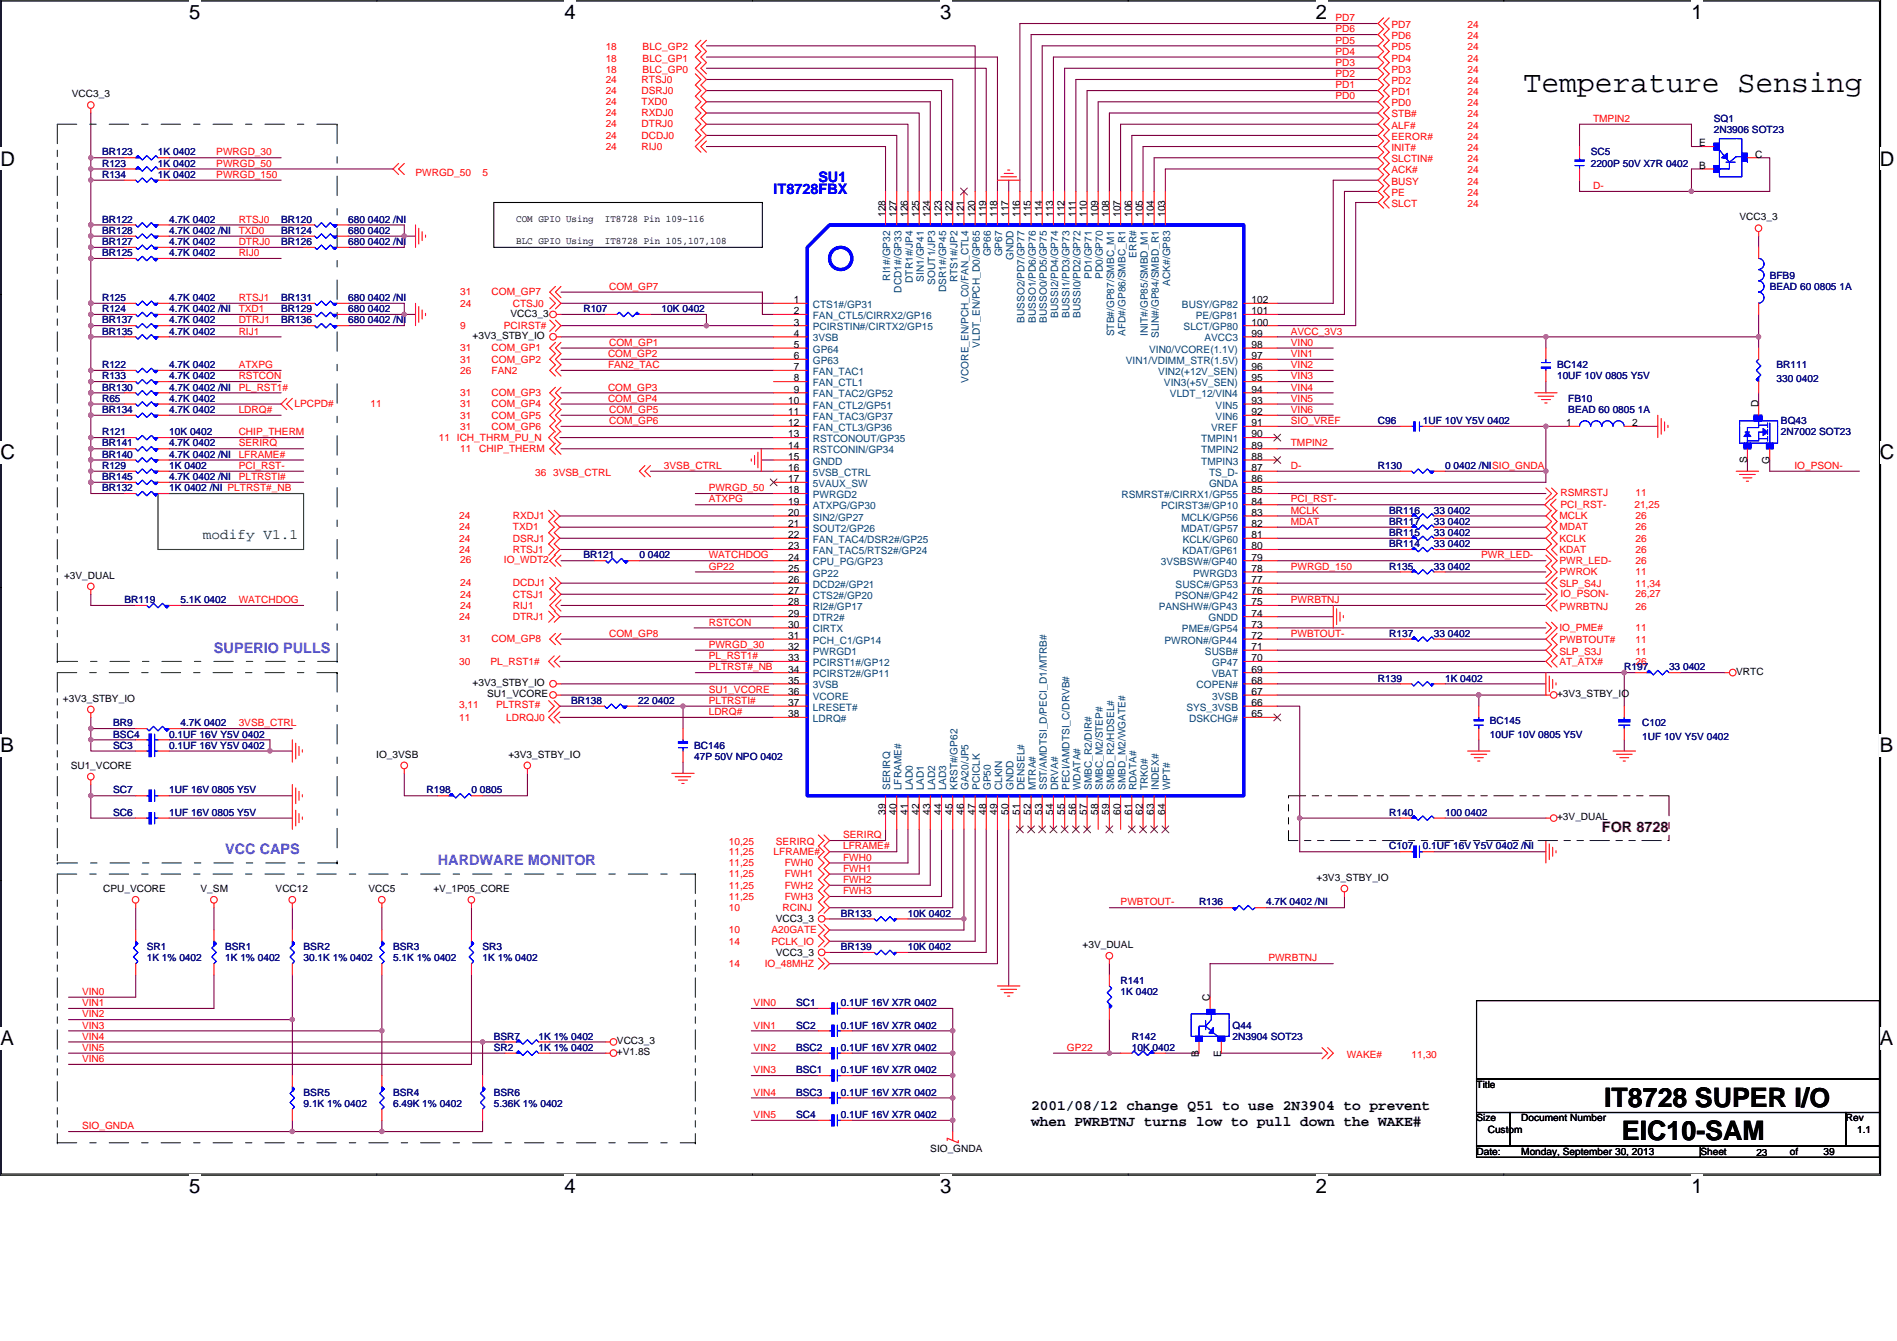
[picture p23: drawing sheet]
<svg xmlns="http://www.w3.org/2000/svg" width="297mm" height="210mm" viewBox="0 0 297 210" stroke-linecap="round" stroke-linejoin="round" font-family="sans-serif">
<defs><g id="words">
<text font-size="4.7" x="238.6" y="14.5">Temperature Sensing</text>
<g font-size="4.2">
<text x="251.2" y="173.4">IT8728 SUPER I/O</text>
<text x="254" y="178.5">EIC10-SAM</text>
</g>
<g font-size="3.2">
<text x="29.6" y="2.9">5</text>
<text x="88.4" y="2.9">4</text>
<text x="147.2" y="2.9">3</text>
<text x="206.1" y="2.9">2</text>
<text x="264.9" y="2.9">1</text>
<text x=".1" y="25.9">D</text>
<text x="294.3" y="25.9">D</text>
<text x=".1" y="71.8">C</text>
<text x="294.3" y="71.8">C</text>
<text x=".1" y="117.8">B</text>
<text x="294.3" y="117.8">B</text>
<text x=".1" y="163.7">A</text>
<text x="294.3" y="163.7">A</text>
<text x="29.6" y="186.7">5</text>
<text x="88.4" y="186.7">4</text>
<text x="147.2" y="186.7">3</text>
<text x="206.1" y="186.7">2</text>
<text x="264.9" y="186.7">1</text>
</g>
<g font-size="2.3" fill="#00f">
<text x="128.1" y="28.6">SU1</text>
<text x="121.1" y="30.3">IT8728FBX</text>
</g>
<text font-size="2.3" fill="#008000" x="31.7" y="84.3">modify V1.1</text>
<g font-size="2.3" fill="#8000ff">
<text x="33.5" y="102.2">SUPERIO PULLS</text>
<text x="35.3" y="133.7">VCC CAPS</text>
<text x="68.6" y="135.5">HARDWARE MONITOR</text>
</g>
<text font-size="2.3" fill="#400000" x="250.8" y="130.2">FOR 8728</text>
<g font-size="2.3">
<text x="161.5" y="173.8">2001/08/12 change Q51 to use 2N3904 to prevent</text>
<text x="161.5" y="176.4">when PWRBTNJ turns low to pull down the WAKE#</text>
</g>
<g font-size="1.6" fill="#f00">
<text x="209.1" y="3.3">PD7</text>
<text x="209.1" y="5.1">PD6</text>
<text x="217.9" y="4.4">PD7</text>
<text x="229.8" y="4.4">24</text>
<text x="94.8" y="9.6">18</text>
<text x="94.8" y="11.4">18</text>
<text x="94.8" y="7.9">18</text>
<text x="100.6" y="9.6">BLC_GP1</text>
<text x="100.6" y="11.4">BLC_GP0</text>
<text x="100.6" y="7.9">BLC_GP2</text>
<text x="209.1" y="6.8">PD5</text>
<text x="209.1" y="10.3">PD3</text>
<text x="209.1" y="8.6">PD4</text>
<text x="217.9" y="9.6">PD4</text>
<text x="217.9" y="7.9">PD5</text>
<text x="217.9" y="6.1">PD6</text>
<text x="217.9" y="11.4">PD3</text>
<text x="229.8" y="9.6">24</text>
<text x="229.8" y="7.9">24</text>
<text x="229.8" y="6.1">24</text>
<text x="229.8" y="11.4">24</text>
<text x="94.8" y="13">24</text>
<text x="94.8" y="14.7">24</text>
<text x="94.8" y="16.5">24</text>
<text x="100.5" y="13">RTSJ0</text>
<text x="100.5" y="14.7">DSRJ0</text>
<text x="100.5" y="16.5">TXD0</text>
<text x="209.1" y="15.6">PD0</text>
<text x="209.1" y="13.8">PD1</text>
<text x="209.1" y="12.1">PD2</text>
<text x="217.9" y="16.6">PD0</text>
<text x="217.9" y="13.1">PD2</text>
<text x="217.9" y="14.9">PD1</text>
<text x="229.8" y="16.6">24</text>
<text x="229.8" y="13.1">24</text>
<text x="229.8" y="14.9">24</text>
<text x="94.8" y="23.5">24</text>
<text x="94.8" y="21.7">24</text>
<text x="94.8" y="20">24</text>
<text x="94.8" y="18.2">24</text>
<text x="100.5" y="23.5">RIJ0</text>
<text x="100.5" y="21.7">DCDJ0</text>
<text x="100.5" y="20">DTRJ0</text>
<text x="100.5" y="18.2">RXDJ0</text>
<text x="217.9" y="18.4">STB#</text>
<text x="217.9" y="20.2">ALF#</text>
<text x="217.9" y="21.9">EEROR#</text>
<text x="217.9" y="23.6">INIT#</text>
<text x="229.8" y="21.9">24</text>
<text x="229.8" y="18.4">24</text>
<text x="229.8" y="20.2">24</text>
<text x="229.8" y="23.6">24</text>
<text x="249.4" y="19.1">TMPIN2</text>
<text x="33.9" y="27.9">PWRGD_150</text>
<text x="33.9" y="24.3">PWRGD_30</text>
<text x="33.9" y="26.1">PWRGD_50</text>
<text x="65.1" y="27.5">PWRGD_50</text>
<text x="75.6" y="27.5">5</text>
<text x="217.9" y="27.2">ACK#</text>
<text x="217.9" y="25.4">SLCTIN#</text>
<text x="217.9" y="28.9">BUSY</text>
<text x="229.8" y="27.2">24</text>
<text x="229.8" y="25.4">24</text>
<text x="229.8" y="28.9">24</text>
<text x="249.4" y="29.6">D-</text>
<text x="37.4" y="34.9">RTSJ0</text>
<text x="217.9" y="30.6">PE</text>
<text x="217.9" y="32.4">SLCT</text>
<text x="229.8" y="32.4">24</text>
<text x="229.8" y="30.6">24</text>
<text x="37.4" y="40.1">RIJ0</text>
<text x="37.4" y="38.4">DTRJ0</text>
<text x="37.4" y="36.6">TXD0</text>
<text x="37.4" y="47.1">RTSJ1</text>
<text x="72.1" y="46.2">31</text>
<text x="77" y="46.2">COM_GP7</text>
<text x="95.4" y="45.4">COM_GP7</text>
<text x="37.4" y="50.6">DTRJ1</text>
<text x="37.4" y="48.9">TXD1</text>
<text x="37.4" y="52.4">RIJ1</text>
<text x="72.1" y="51.5">9</text>
<text x="72.1" y="48">24</text>
<text x="78.9" y="51.5">PCIRST#</text>
<text x="80.3" y="48">CTSJ0</text>
<text x="202.1" y="52.4">AVCC_3V3</text>
<text x="37.4" y="59.4">RSTCON</text>
<text x="37.4" y="57.6">ATXPG</text>
<text x="72.1" y="55">31</text>
<text x="72.1" y="56.8">31</text>
<text x="72.1" y="58.5">26</text>
<text x="77" y="55">COM_GP1</text>
<text x="77" y="56.8">COM_GP2</text>
<text x="77" y="58.5">FAN2</text>
<text x="95.2" y="55.9">COM_GP2</text>
<text x="95.2" y="57.6">FAN2_TAC</text>
<text x="95.4" y="54.1">COM_GP1</text>
<text x="202.1" y="54.1">VIN0</text>
<text x="202.1" y="57.6">VIN2</text>
<text x="202.1" y="59.4">VIN3</text>
<text x="202.1" y="55.9">VIN1</text>
<text x="37.4" y="64.7">LDRQ#</text>
<text x="37.4" y="61.2">PL_RST1#</text>
<text x="46.1" y="63.8">LPCPD#</text>
<text x="58" y="63.8">11</text>
<text x="72.1" y="62">31</text>
<text x="72.1" y="63.8">31</text>
<text x="72.1" y="65.5">31</text>
<text x="77" y="62">COM_GP3</text>
<text x="77" y="63.8">COM_GP4</text>
<text x="77" y="65.5">COM_GP5</text>
<text x="95.2" y="61.2">COM_GP3</text>
<text x="95.2" y="62.9">COM_GP4</text>
<text x="95.4" y="64.7">COM_GP5</text>
<text x="202.1" y="61.2">VIN4</text>
<text x="202.1" y="62.9">VIN5</text>
<text x="202.1" y="64.7">VIN6</text>
<text x="37.4" y="71.7">LFRAME#</text>
<text x="37.4" y="69.9">SERIRQ</text>
<text x="37.4" y="68.2">CHIP_THERM</text>
<text x="68.7" y="69">11 ICH_THRM_PU_N</text>
<text x="72.1" y="70.8">11</text>
<text x="72.1" y="67.3">31</text>
<text x="75.1" y="70.8">CHIP_THERM</text>
<text x="77" y="67.3">COM_GP6</text>
<text x="95.4" y="66.4">COM_GP6</text>
<text x="202.1" y="66.4">SIO_VREF</text>
<text x="202.1" y="69.9">TMPIN2</text>
<text x="37.4" y="75.2">PLTRSTI#</text>
<text x="37.4" y="73.4">PCI_RST-</text>
<text x="83.8" y="74.5">36</text>
<text x="86.6" y="74.5">3VSB_CTRL</text>
<text x="104" y="73.4">3VSB_CTRL</text>
<text x="111" y="76.9">PWRGD_50</text>
<text x="202.1" y="73.4">D-</text>
<text x="244.3" y="77.6">RSMRSTJ</text>
<text x="256.1" y="77.6">11</text>
<text x="281" y="73.4">IO_PSON-</text>
<text x="71.9" y="81.3">24</text>
<text x="71.9" y="83.1">24</text>
<text x="80.3" y="81.3">RXDJ1</text>
<text x="80.3" y="83.1">TXD1</text>
<text x="111" y="78.7">ATXPG</text>
<text x="202.1" y="78.7">PCI_RST-</text>
<text x="202.1" y="80.4">MCLK</text>
<text x="202.1" y="82.2">MDAT</text>
<text x="244.2" y="81.3">MCLK</text>
<text x="244.2" y="83.1">MDAT</text>
<text x="244.3" y="79.6">PCI_RST-</text>
<text x="255.9" y="79.6">21,25</text>
<text x="256.1" y="81.3">26</text>
<text x="256.1" y="83.1">26</text>
<text x="71.9" y="84.8">24</text>
<text x="71.9" y="86.6">24</text>
<text x="72.1" y="88.1">26</text>
<text x="78.9" y="88.1">IO_WDT2</text>
<text x="80.3" y="84.8">DSRJ1</text>
<text x="80.3" y="86.6">RTSJ1</text>
<text x="111" y="87.4">WATCHDOG</text>
<text x="111" y="89.2">GP22</text>
<text x="202.1" y="89.2">PWRGD_150</text>
<text x="231.9" y="87.4">PWR_LED-</text>
<text x="244.2" y="86.6">KDAT</text>
<text x="244.2" y="84.8">KCLK</text>
<text x="244.2" y="88.3">PWR_LED-</text>
<text x="256.1" y="88.3">26</text>
<text x="256.1" y="84.8">26</text>
<text x="256.1" y="86.6">26</text>
<text x="37.4" y="94.4">WATCHDOG</text>
<text x="72.1" y="95.3">24</text>
<text x="72.1" y="91.8">24</text>
<text x="72.1" y="93.6">24</text>
<text x="80.3" y="95.3">RIJ1</text>
<text x="80.3" y="91.8">DCDJ1</text>
<text x="80.3" y="93.6">CTSJ1</text>
<text x="202.1" y="94.4">PWRBTNJ</text>
<text x="244.2" y="95.5">PWRBTNJ</text>
<text x="244.2" y="90.1">PWROK</text>
<text x="244.2" y="92">SLP_S4J</text>
<text x="244.3" y="93.4">IO_PSON-</text>
<text x="256.1" y="92">11,34</text>
<text x="256.1" y="95.5">26</text>
<text x="256.1" y="90.1">11</text>
<text x="256.1" y="93.4">26,27</text>
<text x="71.9" y="97.1">24</text>
<text x="72.1" y="100.6">31</text>
<text x="77" y="100.6">COM_GP8</text>
<text x="80.3" y="97.1">DTRJ1</text>
<text x="95.4" y="99.7">COM_GP8</text>
<text x="111" y="98">RSTCON</text>
<text x="111" y="101.5">PWRGD_30</text>
<text x="202.1" y="99.7">PWBTOUT-</text>
<text x="244.2" y="100.8">PWBTOUT#</text>
<text x="244.2" y="98.8">IO_PME#</text>
<text x="256.1" y="98.8">11</text>
<text x="256.1" y="100.8">11</text>
<text x="71.9" y="104.1">30</text>
<text x="76.8" y="104.1">PL_RST1#</text>
<text x="111" y="103.2">PL_RST1#</text>
<text x="111" y="105">PLTRST#_NB</text>
<text x="244.2" y="102.5">SLP_S3J</text>
<text x="244.2" y="104.1">AT_ATX#</text>
<text x="256.1" y="102.5">11</text>
<text x="256.1" y="104.1">26</text>
<text x="37.4" y="113.7">3VSB_CTRL</text>
<text x="71.9" y="112.9">11</text>
<text x="71.9" y="110.9">3,11</text>
<text x="77.7" y="110.9">PLTRST#</text>
<text x="79.2" y="112.9">LDRQJ0</text>
<text x="111" y="108.5">SU1_VCORE</text>
<text x="111" y="110.2">PLTRSTI#</text>
<text x="111" y="112">LDRQ#</text>
<text x="132" y="131.3">SERIRQ</text>
<text x="114.1" y="133.9">11,25</text>
<text x="114.1" y="137.4">11,25</text>
<text x="114.1" y="135.6">11,25</text>
<text x="114.1" y="132.3">10,25</text>
<text x="121.1" y="133.9">LFRAME#</text>
<text x="121.5" y="132.3">SERIRQ</text>
<text x="122.9" y="137.4">FWH1</text>
<text x="122.9" y="135.6">FWH0</text>
<text x="132" y="136.5">FWH1</text>
<text x="132" y="134.8">FWH0</text>
<text x="132" y="133">LFRAME#</text>
<text x="114.1" y="140.9">11,25</text>
<text x="114.1" y="139.1">11,25</text>
<text x="114.1" y="142.6">10</text>
<text x="122.5" y="142.6">RCINJ</text>
<text x="122.9" y="140.9">FWH3</text>
<text x="122.9" y="139.1">FWH2</text>
<text x="132" y="140">FWH3</text>
<text x="132" y="138.3">FWH2</text>
<text x="175.5" y="141.8">PWBTOUT-</text>
<text x="114.1" y="147.9">14</text>
<text x="114.1" y="146.2">10</text>
<text x="120.8" y="147.9">PCLK_IO</text>
<text x="120.8" y="146.2">A20GATE</text>
<text x="12.8" y="155.8">VIN0</text>
<text x="114.1" y="151.4">14</text>
<text x="119.7" y="151.4">IO_48MHZ</text>
<text x="198.6" y="150.5">PWRBTNJ</text>
<text x="12.8" y="159.3">VIN2</text>
<text x="12.8" y="161.1">VIN3</text>
<text x="12.8" y="157.5">VIN1</text>
<text x="118" y="161.1">VIN1</text>
<text x="118" y="157.5">VIN0</text>
<text x="12.8" y="166.3">VIN6</text>
<text x="12.8" y="164.5">VIN5</text>
<text x="12.8" y="162.8">VIN4</text>
<text x="118" y="164.5">VIN2</text>
<text x="167.1" y="164.5">GP22</text>
<text x="210.9" y="165.6">WAKE#</text>
<text x="221" y="165.6">11,30</text>
<text x="118" y="171.6">VIN4</text>
<text x="118" y="168.1">VIN3</text>
<text x="12.8" y="176.8">SIO_GNDA</text>
<text x="118" y="175.1">VIN5</text>
</g>
<g font-size="1.6">
<text x="11.3" y="15.2">VCC3_3</text>
<text x="266.1" y="22.9">E</text>
<text x="266.1" y="26.4">B</text>
<text x="274.8" y="24.7">C</text>
<text x="80.8" y="34.7">COM GPIO Using</text>
<text x="94.7" y="34.7">IT8728 Pin 109~116</text>
<text x="138.6" y="34" transform="rotate(-90 138.6 34)">128</text>
<text x="140.4" y="34" transform="rotate(-90 140.4 34)">127</text>
<text x="142.2" y="34" transform="rotate(-90 142.2 34)">126</text>
<text x="143.9" y="34" transform="rotate(-90 143.9 34)">125</text>
<text x="145.6" y="34" transform="rotate(-90 145.6 34)">124</text>
<text x="147.4" y="34" transform="rotate(-90 147.4 34)">123</text>
<text x="149.2" y="34" transform="rotate(-90 149.2 34)">122</text>
<text x="150.9" y="34" transform="rotate(-90 150.9 34)">121</text>
<text x="152.7" y="34" transform="rotate(-90 152.7 34)">120</text>
<text x="154.4" y="34" transform="rotate(-90 154.4 34)">119</text>
<text x="156.2" y="34" transform="rotate(-90 156.2 34)">118</text>
<text x="157.9" y="34" transform="rotate(-90 157.9 34)">117</text>
<text x="159.7" y="34" transform="rotate(-90 159.7 34)">116</text>
<text x="161.4" y="34" transform="rotate(-90 161.4 34)">115</text>
<text x="163.2" y="34" transform="rotate(-90 163.2 34)">114</text>
<text x="164.9" y="34" transform="rotate(-90 164.9 34)">113</text>
<text x="166.7" y="34" transform="rotate(-90 166.7 34)">112</text>
<text x="168.4" y="34" transform="rotate(-90 168.4 34)">111</text>
<text x="170.2" y="34" transform="rotate(-90 170.2 34)">110</text>
<text x="171.9" y="34" transform="rotate(-90 171.9 34)">109</text>
<text x="173.7" y="34" transform="rotate(-90 173.7 34)">108</text>
<text x="175.4" y="34" transform="rotate(-90 175.4 34)">107</text>
<text x="177.2" y="34" transform="rotate(-90 177.2 34)">106</text>
<text x="179" y="34" transform="rotate(-90 179 34)">105</text>
<text x="180.7" y="34" transform="rotate(-90 180.7 34)">104</text>
<text x="182.5" y="34" transform="rotate(-90 182.5 34)">103</text>
<text x="272.4" y="34.5">VCC3_3</text>
<text x="80.8" y="38.2">BLC GPIO Using</text>
<text x="94.7" y="38.2">IT8728 Pin 105,107,108</text>
<text x="124.3" y="47.5">1</text>
<text x="196" y="47.5">102</text>
<text x="74" y="53.1">+3V3_STBY_IO</text>
<text x="79.9" y="49.6">VCC3_3</text>
<text x="124.3" y="49.2">2</text>
<text x="124.3" y="51">3</text>
<text x="124.3" y="52.7">4</text>
<text x="196" y="52.7">99</text>
<text x="196" y="51">100</text>
<text x="196" y="49.2">101</text>
<text x="124.3" y="54.5">5</text>
<text x="124.3" y="56.2">6</text>
<text x="124.3" y="58">7</text>
<text x="124.3" y="59.7">8</text>
<text x="196" y="54.5">98</text>
<text x="196" y="56.2">97</text>
<text x="196" y="59.7">95</text>
<text x="196" y="58">96</text>
<text x="123.4" y="63.2">10</text>
<text x="123.4" y="65">11</text>
<text x="124.3" y="61.5">9</text>
<text x="196" y="61.5">94</text>
<text x="196" y="65">92</text>
<text x="196" y="63.2">93</text>
<text x="275.4" y="63.8" transform="rotate(-90 275.4 63.8)">D</text>
<text x="123.4" y="70.3">14</text>
<text x="123.4" y="68.5">13</text>
<text x="123.4" y="66.7">12</text>
<text x="196" y="70.3">89</text>
<text x="196" y="68.5">90</text>
<text x="196" y="66.7">91</text>
<text x="245.2" y="66.7">1</text>
<text x="255.6" y="66.7">2</text>
<text x="123.4" y="73.8">16</text>
<text x="123.4" y="72">15</text>
<text x="123.4" y="75.5">17</text>
<text x="123.4" y="77.3">18</text>
<text x="196" y="72">88</text>
<text x="196" y="75.5">86</text>
<text x="196" y="73.8">87</text>
<text x="196" y="77.3">85</text>
<text x="273.6" y="72.6" transform="rotate(-90 273.6 72.6)">S</text>
<text x="277.1" y="72.7" transform="rotate(-90 277.1 72.7)">G</text>
<text x="123.4" y="79">19</text>
<text x="123.4" y="80.8">20</text>
<text x="123.4" y="82.5">21</text>
<text x="196" y="82.5">82</text>
<text x="196" y="80.8">83</text>
<text x="196" y="79">84</text>
<text x="123.4" y="84.3">22</text>
<text x="123.4" y="86">23</text>
<text x="123.4" y="87.8">24</text>
<text x="123.4" y="89.5">25</text>
<text x="196" y="86">80</text>
<text x="196" y="84.3">81</text>
<text x="196" y="89.5">78</text>
<text x="196" y="87.8">79</text>
<text x="10" y="90.6">+3V_DUAL</text>
<text x="123.4" y="91.3">26</text>
<text x="123.4" y="93">27</text>
<text x="123.4" y="94.8">28</text>
<text x="196" y="93">76</text>
<text x="196" y="94.8">75</text>
<text x="196" y="91.3">77</text>
<text x="123.4" y="96.5">29</text>
<text x="123.4" y="98.3">30</text>
<text x="123.4" y="100.1">31</text>
<text x="123.4" y="101.8">32</text>
<text x="196" y="96.5">74</text>
<text x="196" y="101.8">71</text>
<text x="196" y="98.3">73</text>
<text x="196" y="100.1">72</text>
<text x="74" y="107.4">+3V3_STBY_IO</text>
<text x="123.4" y="103.5">33</text>
<text x="123.4" y="105.3">34</text>
<text x="123.4" y="107.1">35</text>
<text x="196" y="107.1">68</text>
<text x="196" y="105.3">69</text>
<text x="196" y="103.5">70</text>
<text x="271.9" y="105.7">VRTC</text>
<text x="9.8" y="109.9">+3V3_STBY_IO</text>
<text x="76.3" y="109.2">SU1_VCORE</text>
<text x="123.4" y="108.8">36</text>
<text x="123.4" y="110.6">37</text>
<text x="123.4" y="112.3">38</text>
<text x="196" y="110.6">66</text>
<text x="196" y="112.3">65</text>
<text x="196" y="108.8">67</text>
<text x="243.8" y="109.2">+3V3_STBY_IO</text>
<text x="58.9" y="118.6">IO_3VSB</text>
<text x="79.6" y="118.6">+3V3_STBY_IO</text>
<text x="11.1" y="120.4">SU1_VCORE</text>
<text x="138.6" y="127.6" transform="rotate(-90 138.6 127.6)">39</text>
<text x="140.4" y="127.6" transform="rotate(-90 140.4 127.6)">40</text>
<text x="142.2" y="127.6" transform="rotate(-90 142.2 127.6)">41</text>
<text x="143.9" y="127.6" transform="rotate(-90 143.9 127.6)">42</text>
<text x="145.6" y="127.6" transform="rotate(-90 145.6 127.6)">43</text>
<text x="147.4" y="127.6" transform="rotate(-90 147.4 127.6)">44</text>
<text x="149.2" y="127.6" transform="rotate(-90 149.2 127.6)">45</text>
<text x="150.9" y="127.6" transform="rotate(-90 150.9 127.6)">46</text>
<text x="152.7" y="127.6" transform="rotate(-90 152.7 127.6)">47</text>
<text x="154.4" y="127.6" transform="rotate(-90 154.4 127.6)">48</text>
<text x="156.2" y="127.6" transform="rotate(-90 156.2 127.6)">49</text>
<text x="157.9" y="127.6" transform="rotate(-90 157.9 127.6)">50</text>
<text x="159.7" y="127.6" transform="rotate(-90 159.7 127.6)">51</text>
<text x="161.4" y="127.6" transform="rotate(-90 161.4 127.6)">52</text>
<text x="163.2" y="127.6" transform="rotate(-90 163.2 127.6)">53</text>
<text x="164.9" y="127.6" transform="rotate(-90 164.9 127.6)">54</text>
<text x="166.7" y="127.6" transform="rotate(-90 166.7 127.6)">55</text>
<text x="168.4" y="127.6" transform="rotate(-90 168.4 127.6)">56</text>
<text x="170.2" y="127.6" transform="rotate(-90 170.2 127.6)">57</text>
<text x="171.9" y="127.6" transform="rotate(-90 171.9 127.6)">58</text>
<text x="173.7" y="127.6" transform="rotate(-90 173.7 127.6)">59</text>
<text x="175.4" y="127.6" transform="rotate(-90 175.4 127.6)">60</text>
<text x="177.2" y="127.6" transform="rotate(-90 177.2 127.6)">61</text>
<text x="179" y="127.6" transform="rotate(-90 179 127.6)">62</text>
<text x="180.7" y="127.6" transform="rotate(-90 180.7 127.6)">63</text>
<text x="182.5" y="127.6" transform="rotate(-90 182.5 127.6)">64</text>
<text x="243.8" y="128.5">+3V_DUAL</text>
<text x="206.1" y="137.9">+3V3_STBY_IO</text>
<text x="16.1" y="139.7">CPU_VCORE</text>
<text x="31.4" y="139.7">V_SM</text>
<text x="43.2" y="139.7">VCC12</text>
<text x="57.7" y="139.7">VCC5</text>
<text x="67.9" y="139.7">+V_1P05_CORE</text>
<text x="121.5" y="144.4">VCC3_3</text>
<text x="121.5" y="149.7">VCC3_3</text>
<text x="169.5" y="148.4">+3V_DUAL</text>
<text x="189.5" y="156.7" transform="rotate(-90 189.5 156.7)">C</text>
<text x="96.6" y="163.5">VCC3_3</text>
<text x="96.6" y="165.3">+V1.8S</text>
<text x="187.7" y="165.4" transform="rotate(-90 187.7 165.4)">B</text>
<text x="191.2" y="165.4" transform="rotate(-90 191.2 165.4)">E</text>
<text x="231.2" y="170.3">Title</text>
<text x="231.2" y="175.6">Size</text>
<text x="233" y="177.4">Custom</text>
<text x="238.2" y="175.6">Document Number</text>
<text x="289" y="175.6">Rev</text>
<text x="290.8" y="177.4">1.1</text>
<text x="145.7" y="180.3">SIO_GNDA</text>
<text x="231.2" y="180.8">Date:</text>
<text x="238.2" y="180.8">Monday, September 30, 2013</text>
<text x="266.3" y="180.8">Sheet</text>
<text x="275" y="181">23</text>
<text x="280.3" y="180.8">of</text>
<text x="285.5" y="180.8">39</text>
</g>
<g font-size="1.6" fill="#000080">
<text x="268.3" y="19.1">SQ1</text>
<text x="268.3" y="20.8">2N3906 SOT23</text>
<text x="16" y="24.3">BR123</text>
<text x="16" y="26.1">R123</text>
<text x="16" y="27.9">R134</text>
<text x="24.7" y="26.1">1K 0402</text>
<text x="24.7" y="27.9">1K 0402</text>
<text x="24.7" y="24.3">1K 0402</text>
<text x="249.1" y="26.1">2200P 50V X7R 0402</text>
<text x="249.1" y="24.3">SC5</text>
<text x="16" y="34.9">BR122</text>
<text x="26.5" y="34.9">4.7K 0402</text>
<text x="44" y="34.9">BR120</text>
<text x="54.5" y="34.9">680 0402 /NI</text>
<text x="16" y="38.4">BR127</text>
<text x="16" y="36.6">BR128</text>
<text x="16" y="40.1">BR125</text>
<text x="26.5" y="38.4">4.7K 0402</text>
<text x="26.5" y="36.6">4.7K 0402 /NI</text>
<text x="26.5" y="40.1">4.7K 0402</text>
<text x="44" y="38.4">BR126</text>
<text x="44" y="36.6">BR124</text>
<text x="54.5" y="38.4">680 0402 /NI</text>
<text x="54.5" y="36.6">680 0402</text>
<text x="16" y="47.1">R125</text>
<text x="26.5" y="47.1">4.7K 0402</text>
<text x="44" y="47.1">BR131</text>
<text x="54.5" y="47.1">680 0402 /NI</text>
<text x="277.1" y="43.6">BFB9</text>
<text x="277.1" y="45.4">BEAD 60 0805 1A</text>
<text x="16" y="50.6">BR137</text>
<text x="16" y="48.9">R124</text>
<text x="16" y="52.4">BR135</text>
<text x="26.5" y="50.6">4.7K 0402</text>
<text x="26.5" y="48.9">4.7K 0402 /NI</text>
<text x="26.5" y="52.4">4.7K 0402</text>
<text x="44" y="48.9">BR129</text>
<text x="44" y="50.6">BR136</text>
<text x="54.5" y="48.9">680 0402</text>
<text x="54.5" y="50.6">680 0402 /NI</text>
<text x="91.4" y="48.9">R107</text>
<text x="103.6" y="48.9">10K 0402</text>
<text x="16" y="57.7">R122</text>
<text x="16" y="59.4">R133</text>
<text x="26.5" y="57.7">4.7K 0402</text>
<text x="26.5" y="59.4">4.7K 0402</text>
<text x="243.8" y="59.4">10UF 10V 0805 Y5V</text>
<text x="243.8" y="57.7">BC142</text>
<text x="278.2" y="57.7">BR111</text>
<text x="278.2" y="59.8">330 0402</text>
<text x="16" y="61.2">BR130</text>
<text x="16" y="62.9">R65</text>
<text x="16" y="64.7">BR134</text>
<text x="26.5" y="61.2">4.7K 0402 /NI</text>
<text x="26.5" y="64.7">4.7K 0402</text>
<text x="26.5" y="62.9">4.7K 0402</text>
<text x="245.6" y="62.9">FB10</text>
<text x="245.6" y="64.7">BEAD 60 0805 1A</text>
<text x="16" y="68.2">R121</text>
<text x="16" y="69.9">BR141</text>
<text x="16" y="71.7">BR140</text>
<text x="26.5" y="68.2">10K 0402</text>
<text x="26.5" y="69.9">4.7K 0402</text>
<text x="26.5" y="71.7">4.7K 0402 /NI</text>
<text x="215.8" y="66.4">C96</text>
<text x="222.8" y="66.4">1UF 10V Y5V 0402</text>
<text x="278.9" y="66.4">BQ43</text>
<text x="278.9" y="68.2">2N7002 SOT23</text>
<text x="16" y="76.9">BR132</text>
<text x="16" y="73.4">R129</text>
<text x="16" y="75.2">BR145</text>
<text x="26.5" y="76.9">1K 0402 /NI PLTRST#_NB</text>
<text x="26.5" y="73.4">1K 0402</text>
<text x="26.5" y="75.2">4.7K 0402 /NI</text>
<text x="215.8" y="73.4">R130</text>
<text x="226.3" y="73.4">0 0402 /NISIO_GNDA</text>
<text x="217.5" y="83.9">BR115</text>
<text x="217.5" y="80.4">BR116</text>
<text x="217.5" y="82.2">BR117</text>
<text x="224.5" y="83.9">33 0402</text>
<text x="224.5" y="80.4">33 0402</text>
<text x="224.5" y="82.2">33 0402</text>
<text x="91.4" y="87.4">BR121</text>
<text x="100.1" y="87.4">0 0402</text>
<text x="217.5" y="89.2">R135</text>
<text x="217.5" y="85.7">BR114</text>
<text x="224.5" y="89.2">33 0402</text>
<text x="224.5" y="85.7">33 0402</text>
<text x="19.5" y="94.4">BR119</text>
<text x="28.3" y="94.4">5.1K 0402</text>
<text x="217.5" y="99.7">R137</text>
<text x="224.5" y="99.7">33 0402</text>
<text x="215.8" y="106.7">R139</text>
<text x="226.3" y="106.7">1K 0402</text>
<text x="254.3" y="105">R197</text>
<text x="261.3" y="105">33 0402</text>
<text x="17.7" y="113.7">BR9</text>
<text x="28.3" y="113.7">4.7K 0402</text>
<text x="89.4" y="110.2">BR138</text>
<text x="99.9" y="110.2">22 0402</text>
<text x="233.3" y="113.4">BC145</text>
<text x="257.1" y="113.7">C102</text>
<text x="17.7" y="115.5">BSC4</text>
<text x="17.7" y="117.2">SC3</text>
<text x="26.5" y="117.2">0.1UF 16V Y5V 0402</text>
<text x="26.5" y="115.5">0.1UF 16V Y5V 0402</text>
<text x="108.7" y="119">47P 50V NPO 0402</text>
<text x="108.7" y="117.2">BC146</text>
<text x="233.3" y="115.5">10UF 10V 0805 Y5V</text>
<text x="257.1" y="115.8">1UF 10V Y5V 0402</text>
<text x="17.7" y="124.2">SC7</text>
<text x="26.5" y="124.2">1UF 16V 0805 Y5V</text>
<text x="66.8" y="124.2">R198</text>
<text x="73.8" y="124.2">0 0805</text>
<text x="17.7" y="127.8">SC6</text>
<text x="26.5" y="127.8">1UF 16V 0805 Y5V</text>
<text x="217.5" y="127.8">R140</text>
<text x="226.3" y="127.8">100 0402</text>
<text x="217.5" y="133">C107</text>
<text x="222.8" y="133">0.1UF 16V Y5V 0402 /NI</text>
<text x="131.7" y="143.5">BR133</text>
<text x="142.2" y="143.5">10K 0402</text>
<text x="187.7" y="141.8">R136</text>
<text x="198.2" y="141.8">4.7K 0402 /NI</text>
<text x="23" y="148.8">SR1</text>
<text x="35.3" y="148.8">BSR1</text>
<text x="47.5" y="148.8">BSR2</text>
<text x="61.5" y="148.8">BSR3</text>
<text x="75.6" y="148.8">SR3</text>
<text x="131.7" y="148.8">BR139</text>
<text x="142.2" y="148.8">10K 0402</text>
<text x="23" y="150.5">1K 1% 0402</text>
<text x="35.3" y="150.5">1K 1% 0402</text>
<text x="47.5" y="150.5">30.1K 1% 0402</text>
<text x="61.5" y="150.5">5.1K 1% 0402</text>
<text x="75.6" y="150.5">1K 1% 0402</text>
<text x="175.5" y="154.1">R141</text>
<text x="175.5" y="155.8">1K 0402</text>
<text x="124.6" y="157.5">SC1</text>
<text x="124.6" y="161.1">SC2</text>
<text x="131.7" y="157.5">0.1UF 16V X7R 0402</text>
<text x="131.7" y="161.1">0.1UF 16V X7R 0402</text>
<text x="193" y="161.1">Q44</text>
<text x="77.3" y="162.8">BSR7</text>
<text x="77.3" y="164.5">SR2</text>
<text x="84.3" y="162.8">1K 1% 0402</text>
<text x="84.3" y="164.5">1K 1% 0402</text>
<text x="124.6" y="164.5">BSC2</text>
<text x="131.7" y="164.5">0.1UF 16V X7R 0402</text>
<text x="177.2" y="162.8">R142</text>
<text x="177.2" y="164.5">10K 0402</text>
<text x="193" y="162.8">2N3904 SOT23</text>
<text x="47.5" y="171.6">BSR5</text>
<text x="47.5" y="173.3">9.1K 1% 0402</text>
<text x="61.5" y="171.6">BSR4</text>
<text x="61.5" y="173.3">6.49K 1% 0402</text>
<text x="77.3" y="171.6">BSR6</text>
<text x="77.3" y="173.3">5.36K 1% 0402</text>
<text x="124.6" y="168.1">BSC1</text>
<text x="124.6" y="171.6">BSC3</text>
<text x="131.7" y="168.1">0.1UF 16V X7R 0402</text>
<text x="131.7" y="171.6">0.1UF 16V X7R 0402</text>
<text x="124.6" y="175.1">SC4</text>
<text x="131.7" y="175.1">0.1UF 16V X7R 0402</text>
</g>
<g font-size="1.6" fill="#004080">
<text x="155.2" y="40.2" transform="rotate(-90 155.2 40.2)">GP66</text>
<text x="156.9" y="40.2" transform="rotate(-90 156.9 40.2)">GP67</text>
<text x="158.7" y="40.7" transform="rotate(-90 158.7 40.7)">GNDD</text>
<text x="178" y="40.3" transform="rotate(-90 178 40.3)">ERR#</text>
<text x="139.4" y="44" transform="rotate(-90 139.4 44)">RI1#/GP32</text>
<text x="141.2" y="45.8" transform="rotate(-90 141.2 45.8)">DCD1#/GP33</text>
<text x="142.9" y="44.3" transform="rotate(-90 142.9 44.3)">DTR1#/JP4</text>
<text x="144.7" y="44.1" transform="rotate(-90 144.7 44.1)">SIN1/GP41</text>
<text x="146.4" y="44.6" transform="rotate(-90 146.4 44.6)">SOUT1/JP3</text>
<text x="148.2" y="45.7" transform="rotate(-90 148.2 45.7)">DSR1#/GP45</text>
<text x="149.9" y="44.2" transform="rotate(-90 149.9 44.2)">RTS1#/JP2</text>
<text x="171" y="43.7" transform="rotate(-90 171 43.7)">PD1/GP71</text>
<text x="172.7" y="43.7" transform="rotate(-90 172.7 43.7)">PD0/GP70</text>
<text x="183.2" y="44.7" transform="rotate(-90 183.2 44.7)">ACK#/GP83</text>
<text x="127.3" y="48.2">CTS1#/GP31</text>
<text x="127.3" y="50">FAN_CTL5/CIRRX2/GP16</text>
<text x="127.3" y="51.7">PCIRSTIN#/CIRTX2/GP15</text>
<text x="127.3" y="53.5">3VSB</text>
<text x="160.4" y="50.6" transform="rotate(-90 160.4 50.6)">BUSSO2/PD7/GP77</text>
<text x="162.2" y="50.6" transform="rotate(-90 162.2 50.6)">BUSSO1/PD6/GP76</text>
<text x="163.9" y="50.6" transform="rotate(-90 163.9 50.6)">BUSSO0/PD5/GP75</text>
<text x="165.7" y="49.8" transform="rotate(-90 165.7 49.8)">BUSSI2/PD4/GP74</text>
<text x="167.4" y="49.8" transform="rotate(-90 167.4 49.8)">BUSSI1/PD3/GP73</text>
<text x="169.2" y="49.8" transform="rotate(-90 169.2 49.8)">BUSSI0/PD2/GP72</text>
<text x="174.5" y="52.7" transform="rotate(-90 174.5 52.7)">STB#/GP87/SMBC_M1</text>
<text x="176.2" y="52.6" transform="rotate(-90 176.2 52.6)">AFD#/GP86/SMBC_R1</text>
<text x="179.7" y="52.6" transform="rotate(-90 179.7 52.6)">INIT#/GP85/SMBD_M1</text>
<text x="181.5" y="53" transform="rotate(-90 181.5 53)">SLIN#/GP84/SMBD_R1</text>
<text x="185.1" y="48.2">BUSY/GP82</text>
<text x="185.3" y="51.7">SLCT/GP80</text>
<text x="187.3" y="50">PE/GP81</text>
<text x="188.6" y="53.5">AVCC3</text>
<text x="127.3" y="55.2">GP64</text>
<text x="127.3" y="57">GP63</text>
<text x="127.3" y="58.7">FAN_TAC1</text>
<text x="151.7" y="59.9" transform="rotate(-90 151.7 59.9)">VCORE_EN/PCH_C0/FAN_CTL4</text>
<text x="153.4" y="54.5" transform="rotate(-90 153.4 54.5)">VLDT_EN/PCH_D0/GP65</text>
<text x="176.3" y="57">VIN1/VDIMM_STR(1.5V)</text>
<text x="179.9" y="55.2">VIN0/VCORE(1.1V)</text>
<text x="181.4" y="58.7">VIN2(+12V_SEN)</text>
<text x="127.3" y="60.5">FAN_CTL1</text>
<text x="127.3" y="62.2">FAN_TAC2/GP52</text>
<text x="127.3" y="64">FAN_CTL2/GP51</text>
<text x="127.3" y="65.7">FAN_TAC3/GP37</text>
<text x="182.3" y="60.5">VIN3(+5V_SEN)</text>
<text x="183.2" y="62.2">VLDT_12/VIN4</text>
<text x="190.3" y="65.7">VIN6</text>
<text x="190.3" y="64">VIN5</text>
<text x="127.3" y="71">RSTCONIN/GP34</text>
<text x="127.3" y="69.2">RSTCONOUT/GP35</text>
<text x="127.3" y="67.5">FAN_CTL3/GP36</text>
<text x="188.1" y="71">TMPIN2</text>
<text x="188.1" y="69.2">TMPIN1</text>
<text x="189.6" y="67.5">VREF</text>
<text x="127.3" y="74.5">5VSB_CTRL</text>
<text x="127.3" y="72.7">GNDD</text>
<text x="127.3" y="76.2">5VAUX_SW</text>
<text x="127.3" y="78">PWRGD2</text>
<text x="175.6" y="78">RSMRST#/CIRRX1/GP55</text>
<text x="188.1" y="72.7">TMPIN3</text>
<text x="189.3" y="76.2">GNDA</text>
<text x="189.3" y="74.5">TS_D-</text>
<text x="127.3" y="79.8">ATXPG/GP30</text>
<text x="127.3" y="81.5">SIN2/GP27</text>
<text x="127.3" y="83.3">SOUT2/GP26</text>
<text x="181.8" y="79.8">PCIRST3#/GP10</text>
<text x="184.9" y="83.3">MDAT/GP57</text>
<text x="185" y="81.5">MCLK/GP56</text>
<text x="127.3" y="85">FAN_TAC4/DSR2#/GP25</text>
<text x="127.3" y="86.8">FAN_TAC5/RTS2#/GP24</text>
<text x="127.3" y="88.5">CPU_PG/GP23</text>
<text x="181.8" y="88.5">3VSBSW#/GP40</text>
<text x="185.2" y="86.8">KDAT/GP61</text>
<text x="185.2" y="85">KCLK/GP60</text>
<text x="127.3" y="90.3">GP22</text>
<text x="127.3" y="92">DCD2#/GP21</text>
<text x="127.3" y="93.8">CTS2#/GP20</text>
<text x="127.3" y="95.5">RI2#/GP17</text>
<text x="181.4" y="95.5">PANSHW#/GP43</text>
<text x="184" y="93.8">PSON#/GP42</text>
<text x="184.1" y="92">SUSC#/GP53</text>
<text x="186.8" y="90.3">PWRGD3</text>
<text x="127.3" y="97.3">DTR2#</text>
<text x="127.3" y="99">CIRTX</text>
<text x="127.3" y="100.8">PCH_C1/GP14</text>
<text x="182.3" y="100.8">PWRON#/GP44</text>
<text x="185.1" y="99">PME#/GP54</text>
<text x="189.2" y="97.3">GNDD</text>
<text x="127.3" y="102.5">PWRGD1</text>
<text x="127.3" y="104.3">PCIRST1#/GP12</text>
<text x="127.3" y="106">PCIRST2#/GP11</text>
<text x="127.3" y="107.8">3VSB</text>
<text x="187.4" y="107.8">COPEN#</text>
<text x="188.7" y="102.5">SUSB#</text>
<text x="189.8" y="106">VBAT</text>
<text x="189.8" y="104.3">GP47</text>
<text x="127.3" y="109.6">VCORE</text>
<text x="127.3" y="111.3">LRESET#</text>
<text x="127.3" y="113.1">LDRQ#</text>
<text x="185.8" y="111.3">SYS_3VSB</text>
<text x="186.2" y="113.1">DSKCHG#</text>
<text x="189.8" y="109.6">3VSB</text>
<text x="139.4" y="123.7" transform="rotate(-90 139.4 123.7)">SERIRQ</text>
<text x="141.2" y="123.7" transform="rotate(-90 141.2 123.7)">LFRAME#</text>
<text x="142.9" y="123.7" transform="rotate(-90 142.9 123.7)">LAD0</text>
<text x="144.7" y="123.7" transform="rotate(-90 144.7 123.7)">LAD1</text>
<text x="146.4" y="123.7" transform="rotate(-90 146.4 123.7)">LAD2</text>
<text x="148.2" y="123.7" transform="rotate(-90 148.2 123.7)">LAD3</text>
<text x="149.9" y="123.7" transform="rotate(-90 149.9 123.7)">KRST#/GP62</text>
<text x="151.7" y="123.7" transform="rotate(-90 151.7 123.7)">GA20/JP5</text>
<text x="153.4" y="123.7" transform="rotate(-90 153.4 123.7)">PCICLK</text>
<text x="155.2" y="123.7" transform="rotate(-90 155.2 123.7)">GP50</text>
<text x="156.9" y="123.7" transform="rotate(-90 156.9 123.7)">CLKIN</text>
<text x="158.7" y="123.7" transform="rotate(-90 158.7 123.7)">GNDD</text>
<text x="160.4" y="123.7" transform="rotate(-90 160.4 123.7)">DENSEL#</text>
<text x="162.2" y="123.7" transform="rotate(-90 162.2 123.7)">MTRA#</text>
<text x="163.9" y="123.7" transform="rotate(-90 163.9 123.7)">SST/AMDTSI_D/PECI_D1/MTRB#</text>
<text x="165.7" y="123.7" transform="rotate(-90 165.7 123.7)">DRVA#</text>
<text x="167.4" y="123.7" transform="rotate(-90 167.4 123.7)">PECI/AMDTSI_C/DRVB#</text>
<text x="169.2" y="123.7" transform="rotate(-90 169.2 123.7)">WDATA#</text>
<text x="171" y="123.7" transform="rotate(-90 171 123.7)">SMBC_R2/DIR#</text>
<text x="172.7" y="123.7" transform="rotate(-90 172.7 123.7)">SMBC_M2/STEP#</text>
<text x="174.5" y="123.7" transform="rotate(-90 174.5 123.7)">SMBD_R2/HDSEL#</text>
<text x="176.2" y="123.7" transform="rotate(-90 176.2 123.7)">SMBD_M2/WGATE#</text>
<text x="178" y="123.7" transform="rotate(-90 178 123.7)">RDATA#</text>
<text x="179.7" y="123.7" transform="rotate(-90 179.7 123.7)">TRK0#</text>
<text x="181.5" y="123.7" transform="rotate(-90 181.5 123.7)">INDEX#</text>
<text x="183.2" y="123.7" transform="rotate(-90 183.2 123.7)">WPT#</text>
</g>
</g></defs>
<path d="M0 0h294.5v184h-294.5zM.2 .2h294.1v183.6h-294.1z" fill="none" stroke="#000" stroke-width=".17"/>
<g fill="#fff">
<path d="M29.6 .1h1.8v3.5h-1.8z"/>
<path d="M29.6 183.9h1.8v3.5h-1.8z"/>
</g>
<path d="M59 0v.2M59 183.8v.2" fill="none" stroke="#000" stroke-width=".17"/>
<g fill="#fff">
<path d="M88.4 .1h1.8v3.5h-1.8z"/>
<path d="M88.4 183.9h1.8v3.5h-1.8z"/>
</g>
<path d="M117.8 0v.2M117.8 183.8v.2" fill="none" stroke="#000" stroke-width=".17"/>
<g fill="#fff">
<path d="M147.2 .1h1.8v3.5h-1.8z"/>
<path d="M147.2 183.9h1.8v3.5h-1.8z"/>
</g>
<path d="M176.7 0v.2M176.7 183.8v.2" fill="none" stroke="#000" stroke-width=".17"/>
<g fill="#fff">
<path d="M206.1 .1h1.7v3.5h-1.7z"/>
<path d="M206.1 183.9h1.7v3.5h-1.7z"/>
</g>
<path d="M235.5 0v.2M235.5 183.8v.2" fill="none" stroke="#000" stroke-width=".17"/>
<g fill="#fff">
<path d="M264.9 .1h1.7v3.5h-1.7z"/>
<path d="M264.9 183.9h1.7v3.5h-1.7z"/>
<path d="M.1 23.1h2.3v3.5h-2.3z"/>
<path d="M294.3 23.1h2.3v3.5h-2.3z"/>
<path d="M.1 69h2.3v3.5h-2.3z"/>
<path d="M294.3 69h2.3v3.5h-2.3z"/>
</g>
<path d="M0 46.1h.2M294.3 46.1h.2" fill="none" stroke="#000" stroke-width=".17"/>
<g fill="#fff">
<path d="M.1 114.9h2.1v3.5h-2.1z"/>
<path d="M294.3 114.9h2.1v3.5h-2.1z"/>
</g>
<path d="M0 92h.2M294.3 92h.2" fill="none" stroke="#000" stroke-width=".17"/>
<path d="M.1 91.9l.1 .1h-.1zM294.3 92l.1-.1v.1z" fill="#000" stroke="#000" stroke-width=".16"/>
<g fill="#fff">
<path d="M.1 160.8h2.1v3.6h-2.1z"/>
<path d="M294.3 160.8h2.2v3.6h-2.2z"/>
</g>
<path d="M77.3 31.7h42.1v7h-42.1zM0 137.9h.2M294.3 137.9h.2M231.2 156.7h63.1v12.3h-63.1zM231.2 169h63.1v5.2h-63.1zM231.2 174.2h5.2v5.3h-5.2zM231.2 179.5h35.1v1.7h-35.1zM236.4 174.2h52.6v5.3h-52.6zM266.3 179.5h28v1.7h-28zM289 174.2h5.3v5.3h-5.3z" fill="none" stroke="#000" stroke-width=".17"/>
<g fill="none" stroke="#800040" stroke-width=".17">
<path d="M14.2 17.7v7M110.6 19.5h31.6v10.5M110.6 17.7h33.3v12.3M110.6 8.9h45.6v21.1M110.6 7.2h42.1v22.8M110.6 14.2h36.8v15.8M110.6 12.4h38.6v17.6M110.6 10.7h43.8v19.3M110.6 15.9h35.1v14.1M215.8 15.9h-43.8v14.1M215.8 19.5h-40.3v10.5M215.8 14.2h-45.6v15.8"/>
<path d="M215.8 17.7h-42.1v12.3M215.8 7.2h-52.6v22.8M215.8 12.4h-47.3v17.6M215.8 10.7h-49.1v19.3M215.8 3.7h-56.1v26.3M215.8 8.9h-50.9v21.1M215.8 5.4h-54.3v24.6M14.2 28.2h5.3M14.2 35.2h5.3M14.2 38.7h5.3M14.2 37h5.3M14.2 24.7h5.3"/>
<path d="M14.2 26.5h5.3M14.2 28.2v7M14.2 37v1.7M14.2 35.2v1.8M14.2 38.7v1.8M14.2 24.7v1.8M14.2 26.5v1.7M26.5 26.5h35M26.5 28.2h17.5M26.5 24.7h17.5M26.5 38.7h21M26.5 37h21"/>
<path d="M26.5 35.2h21M54.5 35.2h8.8v1.8M54.5 37h8.8M63.3 37h1.8M63.3 37v1.7h-8.8M110.6 22.9h28.1v7.1M110.6 21.2h29.8v8.8M157.9 28.2v1.8M215.8 28.2h-7v19.3h-8.8M215.8 22.9h-36.8v7.1M215.8 26.5h-33.3v3.5M215.8 21.2h-38.6v8.8"/>
<path d="M215.8 24.7h-35.1v5.3M215.8 30h-5.3v19.2h-10.5M215.8 31.7h-3.5v19.3h-12.3M247.3 28.2v1.8h17.6M247.3 22.9v-3.4h17.6v3.4h1.7M266.6 26.5h-1.7v3.5M275.4 24.7h1.7v5.3h-12.2M275.4 37v1.7M14.2 47.5h5.3M14.2 51h5.3M14.2 59.8h5.3M14.2 49.2h5.3"/>
<path d="M14.2 40.5h5.3M14.2 52.7h5.3M14.2 52.7v5.3h5.3M14.2 47.5v1.7M14.2 58v1.8M14.2 59.8v1.7M14.2 49.2v1.8M14.2 40.5v7M14.2 51v1.7M26.5 59.8h17.5M26.5 40.5h17.5M26.5 58h17.5"/>
<path d="M26.5 52.7h17.5M26.5 51h21M26.5 49.2h21M26.5 47.5h21M54.5 47.5h8.8v1.7M54.5 49.2h8.8M63.3 49.2h1.8M63.3 49.2v1.8h-8.8M87.8 54.5h33.3M87.8 45.7h31.6v3.5h1.7M87.8 51h22.8M87.8 52.7h33.3"/>
<path d="M87.8 47.5h33.3M87.8 56.3h33.3M87.8 58h33.3M87.8 49.2h7M101.9 49.2h8.7v1.8M110.6 51h10.5M200 52.7h42.1M200 54.5h8.8M200 58h8.8M200 59.8h8.8M200 56.3h8.8M242.1 59.8v1.7"/>
<path d="M275.4 52.7h-33.3v1.8M275.4 49.2v3.5M275.4 52.7v1.8M14.2 68.5h5.3M14.2 75.5v1.8h5.3M14.2 72h5.3M14.2 70.3h5.3M14.2 75.5h5.3M14.2 61.5h5.3M14.2 65h5.3M14.2 63.3h5.3M14.2 72v1.8h5.3"/>
<path d="M14.2 70.3v1.7M14.2 68.5v1.8M14.2 63.3v1.7M14.2 73.8v1.7M14.2 61.5v1.8M14.2 65v3.5M26.5 63.3h17.5M26.5 65h17.5M26.5 61.5h17.5M26.5 77.3h21M26.5 72h21M26.5 70.3h21"/>
<path d="M26.5 75.5h21M26.5 73.8h21M26.5 68.5h21M87.7 68.5h33.4M87.8 70.3h33.3M87.8 61.5h33.3M87.8 63.3h33.3M87.8 65h33.3M87.8 66.8h33.3M101.9 73.8h19.2M108.9 77.3h12.2M108.9 79h12.2"/>
<path d="M119.2 72h1.9M200 61.5h8.8M200 63.3h8.8M200 65h8.8M200 70.3h8.8M200 77.3h42.1M200 66.8h19.3M200 73.8h19.3M200 79h41.9M224.5 66.8h17.6M226.3 73.8h15.8M242.1 73.8v1.7h-42.1"/>
<path d="M242.1 66.8v7M242.1 66.8h3.5M256.1 66.8h3.5M273.6 72v1.8M275.4 61.5v1.8M277.1 72v1.8h14M14.2 93v1.8h7M28.3 94.8h19.2M87.7 80.8h33.4M87.7 82.5h33.4M87.7 84.3h33.4M87.7 86h33.4"/>
<path d="M87.7 96.6h33.4M87.8 87.8h5.3M87.8 94.8h33.3M87.8 91.3h33.3M87.8 93h33.3M100.1 87.8h21M108.7 98.3h12.4M108.9 89.6h12.2M200 91.3h42.1M200 96.6h8.8M200 93h42.1M200 94.8h42.1"/>
<path d="M200 98.3h42.1M200 89.6h19.3M200 80.8h19.3M200 82.5h19.3M200 84.3h19.3M200 86h19.3M200 87.8h42.1M226.3 89.6h15.8M226.3 80.8h15.8M226.3 82.5h15.8M226.3 86h15.8M226.3 84.3h15.8"/>
<path d="M14.2 115.8h7M14.2 115.8v1.8h7M14.2 112.3v1.8h7M14.2 114.1v1.7M26.5 115.8h15.8v1.8M26.5 117.6h15.8M28.3 114.1h17.5M42.3 117.6h3.5M87.7 110.6h5.2M87.7 112.3h33.4M87.7 103.6h33.4M87.8 108.8h33.3"/>
<path d="M87.8 107.1h33.3M87.8 100.1h33.3M99.9 110.6h7.1M107 119.3v1.8M107 110.6v3.5M107 110.6h14.1M108.9 101.8h12.2M108.9 105.3h12.2M200 105.3h54.3M200 110.6h3.5v17.5M200 108.8h31.6M200 101.8h42.1"/>
<path d="M200 103.6h42.1M200 100.1h19.3M200 107.1h19.3M226.3 107.1h15.8M226.3 100.1h15.8M231.6 108.8v1.8M231.6 115.8v1.8M231.6 108.8h10.5M254.3 115.8v1.8M254.3 105.3v5.3M254.3 105.3h1.8M263.1 105.3h7"/>
<path d="M14.2 124.6h7M14.2 124.6v3.5h7M14.2 122.9v1.7M26.5 124.6h19.3M26.5 128.1h19.3M63.3 121.1v3.5h5.3M82.6 121.1v3.5h-7M138.7 129.9v1.7h-8.8M140.4 129.9v3.5h-10.5M142.2 129.9v5.2h-12.3M143.9 129.9v7h-14M145.7 129.9v8.7h-15.8"/>
<path d="M147.4 129.9v10.5h-17.5M149.2 129.9v12.2h-19.3M150.9 129.9v14M152.7 129.9v17.5h-22.8M154.4 129.9v19.2h-12.2M156.2 129.9v21h-26.3M157.9 129.9v24.5M203.5 128.1v5.3h15.8M203.5 128.1h15.8M224.5 133.4h17.6M226.3 128.1h15.8M10.7 159.7h35.1"/>
<path d="M21.2 152.7v3.4h-10.5M21.2 142.1v3.5M33.5 152.7v5.2h-22.8M33.5 142.1v3.5M45.8 142.1v3.5M45.8 159.7v8.7M45.8 152.7v7M59.8 142.1v3.5M59.8 152.7v8.7M73.8 152.7v14h-63.1M73.8 142.1v3.5M117.6 157.9h10.5"/>
<path d="M129.9 143.9h5.3M129.9 149.1h5.3M133.4 157.9h15.8v3.5M142.2 143.9h8.7M150.9 143.9v1.7h-21M173.7 150.9v1.8M173.7 159.7v5.2M173.7 142.1h17.5M208.8 150.9h-19.3v5.2M210.5 140.4v1.7h-12.3M10.7 177.2h35.1M10.7 161.4h49.1"/>
<path d="M10.7 164.9h68.4M10.7 163.2h64.9v5.2M45.8 175.4v1.8M45.8 177.2h14M59.8 161.4v7M59.8 175.4v1.8M75.6 175.4v1.8h-15.8M75.6 163.2h3.5M86.1 163.2h8.7M86.1 164.9h8.7M117.6 161.4h10.5M117.6 175.4h10.5"/>
<path d="M117.6 171.9h10.5M117.6 168.4h10.5M117.6 164.9h10.5M133.4 161.4h15.8M133.4 171.9h15.8M133.4 175.4h15.8M133.4 168.4h15.8M133.4 164.9h15.8M149.2 168.4v3.5M149.2 171.9v3.5M149.2 161.4v3.5M149.2 164.9v3.5"/>
<path d="M149.2 175.4v1.8M164.9 164.9h8.8M173.7 164.9h1.8M182.5 164.9h5.2M191.2 164.9h15.8"/>
</g>
<g fill="#f0f" stroke="#f0f" stroke-width=".17">
<circle cx="150.9" cy="143.9" r=".34"/>
<circle cx="14.2" cy="49.2" r=".34"/>
<circle cx="14.2" cy="47.5" r=".34"/>
<circle cx="242.1" cy="73.8" r=".34"/>
<circle cx="14.2" cy="75.5" r=".34"/>
<circle cx="242.1" cy="66.8" r=".34"/>
<circle cx="110.6" cy="51" r=".34"/>
<circle cx="14.2" cy="124.6" r=".34"/>
<circle cx="106.9" cy="110.6" r=".34"/>
<circle cx="275.3" cy="52.7" r=".34"/>
<circle cx="242.1" cy="52.7" r=".34"/>
<circle cx="14.2" cy="35.2" r=".34"/>
<circle cx="14.2" cy="28.2" r=".34"/>
<circle cx="14.2" cy="72" r=".34"/>
<circle cx="14.2" cy="70.3" r=".34"/>
<circle cx="14.2" cy="59.8" r=".34"/>
<circle cx="14.2" cy="58" r=".34"/>
<circle cx="14.2" cy="51" r=".34"/>
<circle cx="14.2" cy="61.5" r=".34"/>
<circle cx="14.2" cy="65" r=".34"/>
<circle cx="231.5" cy="108.8" r=".34"/>
<circle cx="264.8" cy="29.9" r=".34"/>
<circle cx="14.2" cy="63.2" r=".34"/>
<circle cx="14.2" cy="73.8" r=".34"/>
<circle cx="203.5" cy="128.1" r=".34"/>
<circle cx="14.2" cy="38.7" r=".34"/>
<circle cx="14.2" cy="37" r=".34"/>
<circle cx="14.2" cy="40.5" r=".34"/>
<circle cx="14.2" cy="52.7" r=".34"/>
<circle cx="14.2" cy="114.1" r=".34"/>
<circle cx="42.3" cy="117.6" r=".34"/>
<circle cx="14.2" cy="115.8" r=".34"/>
<circle cx="149.2" cy="161.4" r=".35"/>
<circle cx="45.8" cy="159.6" r=".34"/>
<circle cx="75.6" cy="163.2" r=".34"/>
<circle cx="59.8" cy="161.4" r=".34"/>
<circle cx="149.2" cy="171.9" r=".35"/>
<circle cx="45.8" cy="177.2" r=".34"/>
<circle cx="59.8" cy="177.2" r=".34"/>
<circle cx="149.2" cy="175.4" r=".35"/>
<circle cx="254.3" cy="105.3" r=".35"/>
<circle cx="14.2" cy="24.7" r=".34"/>
<circle cx="14.2" cy="26.4" r=".34"/>
<circle cx="149.2" cy="168.4" r=".35"/>
<circle cx="149.2" cy="164.9" r=".35"/>
<circle cx="173.7" cy="164.9" r=".34"/>
<circle cx="14.2" cy="68.5" r=".34"/>
<circle cx="63.3" cy="37" r=".34"/>
<circle cx="63.3" cy="49.2" r=".34"/>
</g>
<g fill="none" stroke="#f00" stroke-width=".17">
<path d="M14.2 17v.7M108.9 11.6l.8 .8-.8 .9 .8 .9-.8 .9 .8 .8-.8 .9 .8 .9-.8 .9 .8 .9-.8 .8 .8 .9-.8 .9M109.7 6.3l-.8 .9 .8 .9-.8 .8 .8 .9-.8 .9 1.7 1.7-.9 .9 .9 .9-.9 .9 .9 .8-.9 .9 .9 .9-.9 .9 .9 .9-.9 .8 .9 .9-1.7 1.7 .8 .9M110.6 6.3l-.9 .9 .9 .9-.9 .8 .9 .9-.9 .9 .9 .9M216.7 2.8l-.9 .9 .9 .9-.9 .8 .9 .9-.9 .9 .9 .9-.9 .8 .9 .9-.9 .9 .9 .9-.9 .8 .9 .9-.9 .9 .9 .9-.9 .8 .9 .9-.9 .9 .9 .9-.9 .9 .9 .8-.9 .9 .9 .9-.9 .8 .9 .9-.9 .9 .9 .9-.9 .9 .9 .8-.9 .9 .9 .9-.9 .9 .9 .8-.9 .9 .9 .9M217.5 2.8l-.8 .9 .8 .9-.8 .8 .8 .9-.8 .9 .8 .9-.8 .8 .8 .9-.8 .9 .8 .9-.8 .8 .8 .9-.8 .9 .8 .9-.8 .8 .8 .9-.8 .9 .8 .9-.8 .9 .8 .8-.8 .9 .8 .9-.8 .8 .8 .9-.8 .9 .8 .9-.8 .9 .8 .8-.8 .9 .8 .9-.8 .9 .8 .8-.8 .9 .8 .9M19.5 35.2h1.7M19.5 24.7h1.7M19.5 38.7h1.7M19.5 37h1.7M19.5 26.5h1.7M24.7 35.2h1.8"/>
<path d="M24.7 24.7h1.8M24.7 38.7h1.8M24.7 37h1.8M24.7 26.5h1.8M47.5 38.7h1.8M52.8 38.7h1.7M62.4 25.6l-.9 .9 .9 .8M63.3 25.6l-.9 .9 .9 .8M65.1 35.2v3.5M65.6 35.8v2.4M66.1 36.3v1.4M66.6 36.8v.3"/>
<path d="M110.6 22.1l-.9 .8 .9 .9M138.7 30v5.2M140.4 30v5.2M142.2 30v5.2M143.9 30v5.2M145.7 30v5.2M147.4 30v5.2M149.2 30v5.2M150.9 30v5.2M152.7 30v5.2M154.4 30v5.2M156.2 28.2h3.5"/>
<path d="M156.2 30v5.2M156.7 27.7h2.5M157.2 27.2h1.4M157.8 26.6h.3M157.9 30v5.2M159.7 30v5.2M161.5 30v5.2M163.2 30v5.2M164.9 30v5.2M166.7 30v5.2M168.5 30v5.2M170.2 30v5.2"/>
<path d="M172 30v5.2M173.7 30v5.2M175.5 30v5.2M177.2 30v5.2M179 30v5.2M180.7 30v5.2M182.5 30v5.2M275.4 36.3v.7M19.5 51h1.7M19.5 49.2h1.7M19.5 40.5h1.7M24.7 51h1.8"/>
<path d="M24.7 49.2h1.8M24.7 40.5h1.8M47.5 49.2h1.8M52.8 49.2h1.7M65.1 47.5v3.5M65.6 48v2.5M66.1 48.5v1.5M66.6 49.1v.3M86.1 46.6l.9 .9-.9 .9M86.1 50.1l.9 .9-.9 .9M87 50.1l.8 .9-.8 .9M87 44.9l-.9 .8 1.7 1.8-.8 .9"/>
<path d="M87 53.6l-.9 .9 .9 .9-.9 .9 .9 .8-.9 .9 .9 .9M87.1 49.2h.7M87.1 52.7h.7M87.8 53.6l-.8 .9 .8 .9-.8 .9 .8 .8-.8 .9 .8 .9M87.8 44.9l-.8 .8 .8 .9M121.1 59.8h5.3M121.1 58h5.3M121.1 56.3h5.3M121.1 54.5h5.3M121.1 52.7h5.3M121.1 51h5.3M121.1 49.2h5.3"/>
<path d="M121.1 47.5h5.3M194.8 59.8h5.2M194.8 58h5.2M194.8 56.3h5.2M194.8 54.5h5.2M194.8 52.7h5.2M194.8 51h5.2M194.8 49.2h5.2M194.8 47.5h5.2M19.5 77.3h1.7M19.5 68.5h1.7M19.5 73.8h1.7"/>
<path d="M19.5 70.3h1.7M19.5 75.5h1.7M24.7 77.3h1.8M24.7 68.5h1.8M24.7 73.8h1.8M24.7 70.3h1.8M24.7 75.5h1.8M44.9 62.4l-.9 .9 .9 .8M45.8 62.4l-.9 .9 .9 .8M85.9 79.9l.9 .9-.9 .9 .9 .8-.9 .9 .9 .9-.9 .9 .9 .8-.9 .9M86.8 79.9l.9 .9-.9 .9 .9 .8-.9 .9 .9 .9-.9 .9 .9 .8-.9 .9M86.8 67.6l-.9 .9 .9 .9"/>
<path d="M87 69.4l-.9 .9 .9 .8M87 60.6l-.9 .9 .9 .9-.9 .9 .9 .8-.9 .9 .9 .9-.9 .9 .9 .8M87.7 67.6l-.9 .9 .9 .9M87.8 69.4l-.8 .9 .8 .8M87.8 60.6l-.8 .9 .8 .9-.8 .9 .8 .8-.8 .9 .8 .9-.8 .9 .8 .8M101 72.9l-.9 .9 .9 .9M101.9 72.9l-.9 .9 .9 .9M117.6 71.9v.3M118.1 71.3v1.4M118.7 70.8v2.5M119.2 70.3v3.5M121.1 66.8h5.3"/>
<path d="M121.1 77.3h5.3M121.1 68.5h5.3M121.1 73.8h5.3M121.1 72h5.3M121.1 70.3h5.3M121.1 75.5h5.3M121.1 65h5.3M121.1 63.3h5.3M121.1 61.5h5.3M121.1 79h5.3M194.8 66.8h5.2M194.8 77.3h5.2"/>
<path d="M194.8 68.5h5.2M194.8 73.8h5.2M194.8 72h5.2M194.8 70.3h5.2M194.8 75.5h5.2M194.8 65h5.2M194.8 63.3h5.2M194.8 61.5h5.2M194.8 79h5.2M219.3 66.8h1.7M222.8 66.8h1.7M240.3 61.5h3.5"/>
<path d="M240.8 62h2.5M241.4 62.6h1.4M241.9 63.1h.3M242.1 76.4l.8 .9-.8 .9M242.8 78.2l-.9 .8 .9 .9M242.9 76.4l.9 .9-.9 .9M242.9 79.9l-.8 .9 .8 .9-.8 .8 .8 .9-.8 .9 .8 .9-.8 .8 1.7 1.8-.9 .9 .9 .9-1.7 1.7 1.7 1.7-1.7 1.8 .8 .9M243.6 78.2l-.8 .8 .8 .9M243.8 79.9l-.9 .9 .9 .9-.9 .8 .9 .9-.9 .9 .9 .9-.9 .8 .9 .9M259.6 65v3.5M260.1 65.5v2.5M260.6 66.1v1.4"/>
<path d="M261.2 66.6v.4M271.9 73.8h3.5M272.4 74.3h2.4M272.9 74.8h1.4M273.4 75.4h.4M14.2 92.4v.6M85.9 95.7l.9 .9-.9 .8M86.1 90.4l.9 .9-.9 .9 .9 .8-.9 .9M86.8 95.7l.9 .9-.9 .8M87 90.4l.8 .9-.8 .9 .8 .8-1.7 1.8 .9 .9M87 86.9l-.9 .9 .9 .9M87 99.2l-.9 .9 .9 .8"/>
<path d="M87.8 93.9l-.8 .9 .8 .9M87.8 86.9l-.8 .9 .8 .9M87.8 99.2l-.8 .9 .8 .8M121.1 84.3h5.3M121.1 86h5.3M121.1 87.8h5.3M121.1 89.6h5.3M121.1 91.3h5.3M121.1 93h5.3M121.1 94.8h5.3M121.1 96.6h5.3M121.1 98.3h5.3"/>
<path d="M121.1 80.8h5.3M121.1 82.5h5.3M194.8 84.3h5.2M194.8 86h5.2M194.8 87.8h5.2M194.8 89.6h5.2M194.8 91.3h5.2M194.8 93h5.2M194.8 94.8h5.2M194.8 96.6h5.2M194.8 98.3h5.2M194.8 80.8h5.2"/>
<path d="M194.8 82.5h5.2M208.8 94.8v3.5M209.3 95.3v2.5M209.8 95.9v1.4M210.4 96.4v.3M219.3 84.3h1.7M219.3 80.8h1.7M224.5 84.3h1.8M224.5 80.8h1.8M242.1 92.2l.8 .8-.8 .9M242.1 86.9l.8 .9-.8 .9 .8 .9-.8 .8M242.1 97.4l.8 .9-.8 .9"/>
<path d="M242.9 97.4l.9 .9-1.7 1.8 .8 .8-.8 .9 .8 .9-.8 .9 .8 .9M243.8 93.9l-.9 .9 .9 .9M243.8 99.2l-.9 .9 .9 .8-.9 .9 .9 .9-.9 .9 .9 .9M243.8 90.4l-.9 .9 .9 .9M14.2 111.6v.7M21.2 115.8h1.8M21.2 117.6h1.8M24.7 115.8h1.8M24.7 117.6h1.8M45.8 115.8v3.5M46.3 116.4v2.4M46.8 116.9v1.4"/>
<path d="M47.3 117.4v.4M85.9 109.7l.9 .9-.9 .9M86.8 109.7l.9 .9-1.8 1.7 .9 .9M86.8 102.7l-.9 .9 .9 .9M87.1 108.8h.7M87.1 107.1h.7M87.7 111.5l-.9 .8 .9 .9M87.7 102.7l-.9 .9 .9 .9M92.9 110.6h1.8M98.2 110.6h1.7M121.1 110.6h5.3M121.1 100.1h5.3"/>
<path d="M121.1 101.8h5.3M121.1 103.6h5.3M121.1 105.3h5.3M121.1 107.1h5.3M121.1 108.8h5.3M121.1 112.3h5.3M194.8 110.6h5.2M194.8 100.1h5.2M194.8 101.8h5.2M194.8 103.6h5.2M194.8 105.3h5.2M194.8 107.1h5.2"/>
<path d="M194.8 108.8h5.2M194.8 112.3h5.2M229.8 117.6h3.5M230.3 118.1h2.5M230.8 118.6h1.5M231.4 119.2h.3M242.1 105.3v3.5h.7M242.6 105.9v2.4M243.1 106.4v1.4M243.6 106.9v.4M252.6 117.6h3.5M253.1 118.1h2.5"/>
<path d="M253.6 118.6h1.4M254.2 119.2h.3M254.3 110.6v1.7M254.3 114.1v1.7M270.1 105.3h.7M14.2 122.2v.7M21.2 124.6h1.8M24.7 124.6h1.8M45.8 122.9v7M46.3 123.4v2.4M46.3 126.9v2.4M46.8 123.9v1.4"/>
<path d="M46.8 127.4v1.4M47.3 124.4v.4M47.3 127.9v.4M63.3 120.4v.7M82.6 120.4v.7M105.2 121.1h3.5M105.7 121.6h2.5M106.2 122.2h1.5M106.8 122.7h.3M128.1 130.7l.9 .9-.9 .9 .9 .9-.9 .8 .9 .9-.9 .9 .9 .9-.9 .9 .9 .8-.9 .9 .9 .9-.9 .8 .9 .9-.9 .9M129 130.7l.9 .9-.9 .9 .9 .9-.9 .8 .9 .9-.9 .9 .9 .9-.9 .9 .9 .8-.9 .9 .9 .9-.9 .8 .9 .9-.9 .9M138.7 124.6v5.3"/>
<path d="M140.4 124.6v5.3M142.2 124.6v5.3M143.9 124.6v5.3M145.7 124.6v5.3M147.4 124.6v5.3M149.2 124.6v5.3M150.9 124.6v5.3M152.7 124.6v5.3M154.4 124.6v5.3M156.2 124.6v5.3M157.9 124.6v5.3M159.7 124.6v5.3"/>
<path d="M161.5 124.6v5.3M163.2 124.6v5.3M164.9 124.6v5.3M166.7 124.6v5.3M168.5 124.6v5.3M170.2 124.6v5.3M172 124.6v5.3M173.7 124.6v5.3M175.5 124.6v5.3M177.2 124.6v5.3M179 124.6v5.3M180.7 124.6v5.3"/>
<path d="M182.5 124.6v5.3M210.5 139.7v.7M242.1 128.1h.7M242.1 131.6v3.5M242.6 132.1v2.5M243.1 132.7v1.4M243.6 133.2v.3M21.2 141.4v.7M33.5 141.4v.7M45.8 141.4v.7M59.8 141.4v.7M59.8 145.6v1.8"/>
<path d="M59.8 150.9v1.8M73.8 141.4v.7M128.1 157.9h1.8M128.1 144.8l.9 .8-.9 .9 .9 .9-.9 .9M128.1 150l.9 .9-.9 .9M129 144.8l.9 .8-.9 .9 .9 .9-.9 .9M129 150l.9 .9-.9 .9M129.2 143.9h.7M129.2 149.1h.7M131.7 157.9h1.7M135.2 149.1h1.7M140.4 149.1h1.8"/>
<path d="M156.2 154.4h3.5M156.7 154.9h2.5M157.2 155.4h1.4M157.8 156h.3M173.7 150.2v.7M173.7 152.7v1.7M173.7 157.9v1.8M59.8 168.4v1.8M59.8 173.7v1.7M79.1 163.2h1.7M84.3 163.2h1.8M94.8 163.2h.7"/>
<path d="M94.8 164.9h.7M128.1 168.4h1.8M128.1 171.9h1.8M128.1 175.4h1.8M128.1 164.9h1.8M131.7 168.4h1.7M131.7 171.9h1.7M131.7 175.4h1.7M131.7 164.9h1.7M148.3 178.6v-.4l1.7 .7v-.3M149.2 177.2v1.4M207 164l.9 .9-.9 .9"/>
<path d="M207.9 164l.9 .9-.9 .9"/>
<circle cx="14.2" cy="16.5" r=".52"/>
<circle cx="275.3" cy="35.7" r=".52"/>
<circle cx="86.6" cy="52.7" r=".52"/>
<circle cx="86.6" cy="49.2" r=".52"/>
<circle cx="14.2" cy="91.8" r=".51"/>
<circle cx="14.2" cy="111.1" r=".52"/>
<circle cx="63.3" cy="119.9" r=".52"/>
<circle cx="82.6" cy="119.9" r=".52"/>
<circle cx="86.6" cy="107.1" r=".52"/>
<circle cx="86.6" cy="108.8" r=".52"/>
<circle cx="243.3" cy="108.8" r=".51"/>
<circle cx="271.3" cy="105.3" r=".52"/>
<circle cx="14.2" cy="121.6" r=".52"/>
<circle cx="210.5" cy="139.1" r=".52"/>
<circle cx="243.3" cy="128.1" r=".51"/>
<circle cx="21.2" cy="140.9" r=".52"/>
<circle cx="33.5" cy="140.9" r=".52"/>
<circle cx="45.8" cy="140.9" r=".52"/>
<circle cx="59.8" cy="140.9" r=".52"/>
<circle cx="73.8" cy="140.9" r=".52"/>
<circle cx="128.7" cy="149.1" r=".52"/>
<circle cx="128.7" cy="143.9" r=".52"/>
<circle cx="173.7" cy="149.7" r=".52"/>
<circle cx="96.1" cy="164.9" r=".52"/>
<circle cx="96.1" cy="163.2" r=".52"/>
</g>
<path d="M201.8 124.6h59.5v7h-59.5z" fill="none" stroke="#400000" stroke-width=".16" stroke-dasharray="3 1 1 1 1 1"/>
<g fill="none" stroke="#004000" stroke-width=".16" stroke-dasharray="3 2 1 2">
<path d="M9 19.5h43.8M52.8 19.5v84.1M52.8 19.5h.1M9 105.3h43.8M9 103.6h.1M52.8 105.3v29.8M52.8 105.3h.1M52.8 103.6h.1M52.8 103.6h-43.8M9 136.9h99.9M9 135.1h.1M52.8 135.1h.1"/>
<path d="M52.8 135.1h-43.8M108.9 136.9h.1M9 178.9h99.9M108.9 178.9h.1"/>
</g>
<path d="M9 19.5v84.1M9 105.3v29.8M9 103.6h.1M9 136.9v42M9 135.1h.1M108.9 136.9v42M9 178.9h.1M108.9 178.9h.1" fill="none" stroke="#004000" stroke-width=".16" stroke-dasharray="3 1 1 1 1 1"/>
<path d="M24.7 77.3h22.8v8.7h-22.8z" fill="none" stroke="#008000" stroke-width=".17"/>
<g fill="none" stroke="#00f" stroke-width=".17">
<path d="M21.2 35.2l.4 .4 .7-.7 .7 .7 .7-.7 .7 .7 .3-.4M21.2 38.7l.4 .4 .7-.7 .7 .7 .7-.7 .7 .7 .3-.4M21.2 37l.4 .3 .7-.7 .7 .7 .7-.7 .7 .7 .3-.3M21.2 24.7l.4-.3 .7 .7 .7-.7 .7 .7 .7-.7 .3 .3M21.2 26.5l.4-.4 .7 .7 .7-.7 .7 .7 .7-.7 .3 .4M49.3 38.7l.3 .4 .7-.7 .7 .7 .7-.7 .7 .7 .4-.4M126.4 38.7v85.9M21.2 51l.4 .4 .7-.7 .7 .7 .7-.7 .7 .7 .3-.4M21.2 40.5l.4 .3 .7-.7 .7 .7 .7-.7 .7 .7 .3-.3M21.2 49.2l.4 .4 .7-.7 .7 .7 .7-.7 .7 .7 .3-.4M49.3 49.2l.3 .4 .7-.7 .7 .7 .7-.7 .7 .7 .4-.4M21.2 77.3l.4 .3 .7-.7 .7 .7 .7-.7 .7 .7 .3-.3"/>
<path d="M21.2 68.5l.4 .4 .7-.7 .7 .7 .7-.7 .7 .7 .3-.4M21.2 73.8l.4 .3 .7-.7 .7 .7 .7-.7 .7 .7 .3-.3M21.2 70.3l.4 .3 .7-.7 .7 .7 .7-.7 .7 .7 .3-.3M21.2 75.5l.4 .4 .7-.7 .7 .7 .7-.7 .7 .7 .3-.4M221 66.8h.4M222.3 66.8h.5M222.3 66.1v1.4M221 84.3l.4-.4 .7 .7 .7-.7 .7 .7 .7-.7 .3 .4M221 80.8l.4-.4 .7 .7 .7-.7 .7 .7 .7-.7 .3 .4M23 115.8h.3M23 117.6h.3M24.2 115v3.5"/>
<path d="M24.2 115.8h.5M24.2 117.6h.5M94.7 110.6l.3 .3 .7-.7 .7 .7 .7-.7 .7 .7 .4-.3M253.5 113.6h1.7M254.3 113.6v.5M254.3 112.3v.4M23 124.6h.3M24.2 123.7v1.8M24.2 124.6h.5M59.8 147.4l.4 .3-.7 .7 .7 .7-.7 .7 .7 .7-.4 .4M129.9 157.9h.4M131.1 157v1.8"/>
<path d="M131.1 157.9h.6M136.9 149.1l.4 .4 .7-.7 .7 .7 .7-.7 .7 .7M173.7 154.4l.4 .3-.7 .7 .7 .7-.7 .7 .7 .7-.4 .4M188.8 159.8v1.4M189 158.8v-.7h1.2v.7M189.7 159v.7l-.9 1 .9 .7M192.5 159.5v-.7h-6v3.5h6v-2.6M59.8 170.2l.4 .3-.7 .7 .7 .7-.7 .7 .7 .7-.4 .4M80.8 163.2l.4-.4 .7 .7 .7-.7 .7 .7 .7-.7 .3 .4M129.9 168.4h.4M129.9 171.9h.4M129.9 175.4h.4"/>
<path d="M129.9 164.9h.4M131.1 167.5v1.8M131.1 168.4h.6M131.1 171v1.8M131.1 171.9h.6M131.1 174.6v1.7M131.1 175.4h.6M131.1 164v1.8M131.1 164.9h.6M187.2 162.3v.7h1.1v-.7M188.8 160.7h-1.1v1.6M189.5 161.4h.1"/>
<path d="M190 161.8l.7 .5v.7h1.1v-.7"/>
</g>
<g fill="#00f" stroke="#00f" stroke-width=".17">
<path d="M190 160.9v.9h-.7z"/>
<path d="M221 84.3l.4-.4 .3 .4-.3-.4 .3 .4z" fill-rule="evenodd"/>
<path d="M221 84.3l.4-.4 .3 .4-.3-.4 .3 .4z" fill-rule="evenodd"/>
<path d="M139.9 149.3l.2-.2h.3l-.3 .4z" fill-rule="evenodd"/>
<path d="M139.9 149.3l.2-.2h.3l-.3 .4z" fill-rule="evenodd"/>
<path d="M130.3 167.5h.3v1.8h-.3z" fill-rule="evenodd"/>
<path d="M130.3 167.5h.3v1.8h-.3z" fill-rule="evenodd"/>
<path d="M221.4 66.1h.2v1.4h-.2z" fill-rule="evenodd"/>
<path d="M221.4 66.1h.2v1.4h-.2z" fill-rule="evenodd"/>
<path d="M59.8 170.2l.4 .3-.4 .4 .4-.4-.4 .4z" fill-rule="evenodd"/>
<path d="M59.8 170.2l.4 .3-.4 .4 .4-.4-.4 .4z" fill-rule="evenodd"/>
<path d="M24 77.3h.7l-.3 .3z" fill-rule="evenodd"/>
<path d="M24 77.3h.7l-.3 .3z" fill-rule="evenodd"/>
<path d="M24 35.2h.7l-.3 .4z" fill-rule="evenodd"/>
<path d="M24 35.2h.7l-.3 .4z" fill-rule="evenodd"/>
<path d="M24 68.5h.7l-.3 .4z" fill-rule="evenodd"/>
<path d="M24 68.5h.7l-.3 .4z" fill-rule="evenodd"/>
<path d="M97.5 110.6h.7l-.4 .3z" fill-rule="evenodd"/>
<path d="M97.5 110.6h.7l-.4 .3z" fill-rule="evenodd"/>
<path d="M24 51h.7l-.3 .4z" fill-rule="evenodd"/>
<path d="M24 51h.7l-.3 .4z" fill-rule="evenodd"/>
<path d="M221.4 80.4l.3 .4h-.7l.4-.4 .3 .4z" fill-rule="evenodd"/>
<path d="M221.4 80.4l.3 .4h-.7l.4-.4 .3 .4z" fill-rule="evenodd"/>
<path d="M23.3 115h.4v1.7h-.4z" fill-rule="evenodd"/>
<path d="M23.3 115h.4v1.7h-.4z" fill-rule="evenodd"/>
<path d="M130.3 157h.3v1.8h-.3z" fill-rule="evenodd"/>
<path d="M130.3 157h.3v1.8h-.3z" fill-rule="evenodd"/>
<path d="M80.8 163.2l.4-.4 .3 .4-.3-.4 .3 .4z" fill-rule="evenodd"/>
<path d="M80.8 163.2l.4-.4 .3 .4-.3-.4 .3 .4z" fill-rule="evenodd"/>
<path d="M21.2 24.7l.4-.3 .3 .3-.3-.3 .3 .3z" fill-rule="evenodd"/>
<path d="M21.2 24.7l.4-.3 .3 .3-.3-.3 .3 .3z" fill-rule="evenodd"/>
<path d="M24 38.7h.7l-.3 .4z" fill-rule="evenodd"/>
<path d="M24 38.7h.7l-.3 .4z" fill-rule="evenodd"/>
<path d="M23.3 123.7h.4v1.8h-.4z" fill-rule="evenodd"/>
<path d="M23.3 123.7h.4v1.8h-.4z" fill-rule="evenodd"/>
<path d="M173.7 157.2l.4 .3-.4 .4v-.7l.4 .3z" fill-rule="evenodd"/>
<path d="M173.7 157.2l.4 .3-.4 .4v-.7l.4 .3z" fill-rule="evenodd"/>
<path d="M52.1 49.2h.7l-.4 .4z" fill-rule="evenodd"/>
<path d="M52.1 49.2h.7l-.4 .4z" fill-rule="evenodd"/>
<path d="M52.1 38.7h.7l-.4 .4z" fill-rule="evenodd"/>
<path d="M52.1 38.7h.7l-.4 .4z" fill-rule="evenodd"/>
<path d="M253.5 112.7h1.7v.3h-1.7z" fill-rule="evenodd"/>
<path d="M253.5 112.7h1.7v.3h-1.7z" fill-rule="evenodd"/>
<path d="M59.8 147.4l.4 .3-.4 .4 .4-.4-.4 .4z" fill-rule="evenodd"/>
<path d="M59.8 147.4l.4 .3-.4 .4 .4-.4-.4 .4z" fill-rule="evenodd"/>
<path d="M24 73.8h.7l-.3 .3z" fill-rule="evenodd"/>
<path d="M24 73.8h.7l-.3 .3z" fill-rule="evenodd"/>
<path d="M130.3 171h.3v1.8h-.3z" fill-rule="evenodd"/>
<path d="M130.3 171h.3v1.8h-.3z" fill-rule="evenodd"/>
<path d="M24 37h.7l-.3 .3z" fill-rule="evenodd"/>
<path d="M24 37h.7l-.3 .3z" fill-rule="evenodd"/>
<path d="M21.6 26.1l.3 .4h-.7l.4-.4 .3 .4z" fill-rule="evenodd"/>
<path d="M21.6 26.1l.3 .4h-.7l.4-.4 .3 .4z" fill-rule="evenodd"/>
<path d="M24 40.5h.7l-.3 .3z" fill-rule="evenodd"/>
<path d="M24 40.5h.7l-.3 .3z" fill-rule="evenodd"/>
<path d="M130.3 174.6h.3v1.7h-.3z" fill-rule="evenodd"/>
<path d="M130.3 174.6h.3v1.7h-.3z" fill-rule="evenodd"/>
<path d="M24 70.3h.7l-.3 .3z" fill-rule="evenodd"/>
<path d="M24 70.3h.7l-.3 .3z" fill-rule="evenodd"/>
<path d="M24 75.5h.7l-.3 .4z" fill-rule="evenodd"/>
<path d="M24 75.5h.7l-.3 .4z" fill-rule="evenodd"/>
<path d="M130.3 164h.3v1.8h-.3z" fill-rule="evenodd"/>
<path d="M130.3 164h.3v1.8h-.3z" fill-rule="evenodd"/>
<path d="M23.3 116.7h.4v1.8h-.4z" fill-rule="evenodd"/>
<path d="M23.3 116.7h.4v1.8h-.4z" fill-rule="evenodd"/>
<path d="M24 49.2h.7l-.3 .4z" fill-rule="evenodd"/>
<path d="M24 49.2h.7l-.3 .4z" fill-rule="evenodd"/>
<path d="M189 158.1h1.2v.7h-1.2z" fill-rule="evenodd"/>
</g>
<g fill="none" stroke="#00f" stroke-width=".51">
<path d="M129.9 35.2h64.9v89.4h-68.4v-85.9z"/>
<circle cx="131.6" cy="40.5" r="1.75"/>
</g>
<g fill="none" stroke="#804000" stroke-width=".16">
<path d="M150.4 29.4l1.1 1.1M151.5 29.4l-1.1 1.1M120.6 75l1.1 1.1M121.7 75l-1.1 1.1M199.5 71.5l1.1 1.1M199.5 68l1.1 1.1M200.5 71.5l-1.1 1.1M200.5 68l-1.1 1.1M199.5 111.8l1.1 1.1M200.5 111.8l-1.1 1.1M159.2 129.3l1 1.1M160.2 129.3l-1.1 1.1"/>
<path d="M160.9 129.3l1.1 1.1M162 129.3l-1.1 1.1M162.7 129.3l1 1.1M163.7 129.3l-1.1 1.1M164.4 129.3l1.1 1.1M165.5 129.3l-1.1 1.1M166.2 129.3l1.1 1.1M167.2 129.3l-1 1.1M167.9 129.3l1.1 1.1M169 129.3l-1.1 1.1M169.7 129.3l1.1 1.1M170.7 129.3l-1 1.1"/>
<path d="M173.2 129.3l1.1 1.1M174.2 129.3l-1 1.1M176.7 129.3l1.1 1.1M177.8 129.3l-1.1 1.1M178.5 129.3l1 1.1M179.5 129.3l-1.1 1.1M180.2 129.3l1.1 1.1M181.2 129.3l-1 1.1M181.9 129.3l1.1 1.1M183 129.3l-1.1 1.1"/>
</g>
<path d="M187.2 162.3h1.1v.7h-1.1z" fill="#00f"/>
<g fill="none" stroke="#00f" stroke-width=".17">
<path d="M21.2 28.2l.4 .4 .7-.7 .7 .7 .7-.7 .7 .7 .3-.4M49.3 37l.3 .3 .7-.7 .7 .7 .7-.7 .7 .7 .4-.3M49.3 35.2l.3 .4 .7-.7 .7 .7 .7-.7 .7 .7 .4-.4M246.6 25.9h1.4M247.3 25.9v.6M247.3 24.7v.4M268.3 22.9v.4M268.3 26.5v.3M269.2 25.9h-.7v1.1h.7M269.2 22.4h-.7v1.1h.7l.7 .9M270.1 24.5l.7 .9 1.1-.9h.7M270.1 24.7h.1"/>
<path d="M270.3 25.4h1.4M270.8 25.4v1.1h-1.6M271.9 21.7h-2.7v6h3.5v-6h-.7M272.7 24h.7v1.2h-.7M273.6 25.1v.3M273.6 24.4v.3M21.2 58l.4 .4 .7-.7 .7 .7 .7-.7 .7 .7 .3-.4M21.2 59.8l.4 .3 .7-.7 .7 .7 .7-.7 .7 .7 .3-.3M21.2 47.5l.4 .3 .7-.7 .7 .7 .7-.7 .7 .7 .3-.3M21.2 52.7l.4 .4 .7-.7 .7 .7 .7-.7 .7 .7 .3-.4M49.3 47.5l.3 .3 .7-.7 .7 .7 .7-.7 .7 .7 .4-.3M49.3 51l.3 .4 .7-.7 .7 .7 .7-.7 .7 .7 .4-.4"/>
<path d="M99.8 48.9l-.7 .7-.7-.7-.7 .7-.7-.7-.4 .3M241.4 56.8h1.4M242.1 56.3v.5M242.1 57.7v.3M275.4 40.5a.87 .87 0 0 1 .8 .8 .87 .87 0 0 1-.8 .9M275.4 42.2a.87 .87 0 0 1 .8 .9 .87 .87 0 0 1-.8 .9M275.4 44a.87 .87 0 0 1 .8 .9 .87 .87 0 0 1-.8 .8 .88 .88 0 0 1 .8 .9 .88 .88 0 0 1-.8 .9M275.4 56.3l-.4 .3 .7 .7-.7 .7 .7 .7-.7 .7 .4 .4M21.2 61.5l.4 .4 .7-.7 .7 .7 .7-.7 .7 .7 .3-.4M21.2 63.3l.4 .3 .7-.7 .7 .7 .7-.7 .7 .7 .3-.3M21.2 65l.4 .4 .7-.7 .7 .7 .7-.7 .7 .7 .3-.4M21.2 72l.4 .4 .7-.7 .7 .7 .7-.7 .7 .7 .3-.4"/>
<path d="M221 73.8l.4 .3 .7-.7 .7 .7 .7-.7 .7 .7 .3-.3M249.1 66.7a.87 .87 0 0 0-.9-.8 .87 .87 0 0 0-.9 .8M254.3 66.7a.88 .88 0 0 0-.9-.8 .88 .88 0 0 0-.8 .8 .88 .88 0 0 0-.9-.8 .88 .88 0 0 0-.9 .8 .86 .86 0 0 0-.9-.8 .86 .86 0 0 0-.8 .8M272.4 66.6v-.7h5.9v3.5h-5.9v-2.6M273.1 69.4v.7h1v-.7M273.3 67.6h.7M273.6 68.3v.7M274.8 65.2h-.1v.7M275.4 65.9v.7M275.4 68.7v.3h-1.8v.4M275.9 65.2v.7M276.1 67.6h-.7v1.1h1.4"/>
<path d="M276.6 69.4v.7h1v-.7M276.8 66.3v.7M276.8 67.3v.7M276.8 68.3v.7M276.8 66.6h-1.4v.4h-1.8v.6M277.1 66.3v3.1M23 94.8l.3 .4 .7-.7 .7 .7 .7-.7 .7 .7 .4-.4M94.8 87.8l.4 .4 .7-.8 .7 .8 .7-.8 .7 .8 .4-.4M221 89.6l.4-.4 .7 .7 .7-.7 .7 .7 .7-.7 .3 .4M221 86l.4-.3 .7 .7 .7-.7 .7 .7 .7-.7 .3 .3M221 82.5l.4-.3 .7 .7 .7-.7 .7 .7 .7-.7 .3 .3M23 114.1l.3 .3 .7-.7 .7 .7 .7-.7 .7 .7 .4-.3"/>
<path d="M106.2 117.1h1.5M107 117.1v.5M107 115.8v.4M221 100.1l.4-.4 .7 .7 .7-.7 .7 .7 .7-.7 .3 .4M221 107.1l.4 .3 .7-.7 .7 .7 .7-.7 .7 .7M230.8 113.6h1.5M231.6 113.6v.5M231.6 112.3v.4M257.8 105.3l.4-.3 .7 .7 .7-.7 .7 .7 .7-.7 .3 .3M23 128.1h.3M24.2 127.2v1.8M24.2 128.1h.5"/>
<path d="M70.3 124.6l.4-.4 .7 .7 .7-.7 .7 .7 .7-.7 .3 .4M221 128.1l.4-.3 .7 .7 .7-.7 .7 .7 .7-.7 .3 .3M221 133.4h.4M222.3 132.5v1.7M222.3 133.4h.5M21.2 147.4l.4 .3-.7 .7 .7 .7-.7 .7 .7 .7-.4 .4M33.5 147.4l.4 .3-.7 .7 .7 .7-.7 .7 .7 .7-.4 .4M45.8 147.4l.3 .3-.7 .7 .7 .7-.7 .7 .7 .7-.3 .4M73.8 147.4l.4 .3-.7 .7 .7 .7-.7 .7 .7 .7-.4 .4M136.9 143.9l.4 .3 .7-.7 .7 .7 .7-.7 .7 .7M188.8 159.8v1.4M189 158.8v-.7h1.2v.7"/>
<path d="M189.7 159v.7l-.9 1 .9 .7M192.5 159.5v-.7h-6v3.5h6v-2.6M193 142.1l.4 .4 .7-.7 .7 .7 .6-.7 .7 .7 .4-.4M45.8 170.2l.3 .3-.7 .7 .7 .7-.7 .7 .7 .7-.3 .4M75.6 170.2l.3 .3-.7 .7 .7 .7-.7 .7 .7 .7-.3 .4M80.8 164.9l.4-.3 .7 .7 .7-.7 .7 .7 .7-.7 .3 .3M129.9 161.4h.4M131.1 160.5v1.8M131.1 161.4h.6M177.2 164.9l.4-.3 .7 .7 .7-.7 .7 .7 .7-.7 .3 .3M187.2 162.3h1.1v.7h-1.1zM187.2 162.3v.7h1.1v-.7"/>
<path d="M188.8 160.7h-1.1v1.6M189.5 161.4h.1M190 161.8l.7 .5v.7h1.1v-.7"/>
</g>
<g fill="#00f" stroke="#00f" stroke-width=".17">
<path d="M190 160.9v.9h-.7z"/>
<path d="M276.1 67.1l.7 .5-.7 .6z"/>
<path d="M273.6 67.6l.5 .7h-1z"/>
<path d="M269.6 24.7l.9-.7v.9z"/>
<path d="M190.7 162.3h1.1v.7h-1.1z" fill-rule="evenodd"/>
<path d="M189 158.1h1.2v.7h-1.2z" fill-rule="evenodd"/>
<path d="M187.2 162.3h1.1v.7h-1.1z" fill-rule="evenodd"/>
<path d="M190.7 162.3h1.1v.7h-1.1z" fill-rule="evenodd"/>
<path d="M221.4 89.2l.3 .4h-.7l.4-.4 .3 .4z" fill-rule="evenodd"/>
<path d="M221.4 89.2l.3 .4h-.7l.4-.4 .3 .4z" fill-rule="evenodd"/>
<path d="M221 86l.4-.3 .3 .3-.3-.3 .3 .3z" fill-rule="evenodd"/>
<path d="M221 86l.4-.3 .3 .3-.3-.3 .3 .3z" fill-rule="evenodd"/>
<path d="M246.6 25.1h1.4v.1h-1.4z" fill-rule="evenodd"/>
<path d="M246.6 25.1h1.4v.1h-1.4z" fill-rule="evenodd"/>
<path d="M33.5 147.4l.4 .3-.4 .4 .4-.4-.4 .4z" fill-rule="evenodd"/>
<path d="M33.5 147.4l.4 .3-.4 .4 .4-.4-.4 .4z" fill-rule="evenodd"/>
<path d="M24 58h.7l-.3 .4z" fill-rule="evenodd"/>
<path d="M24 58h.7l-.3 .4z" fill-rule="evenodd"/>
<path d="M52.1 47.5h.7l-.4 .3z" fill-rule="evenodd"/>
<path d="M52.1 47.5h.7l-.4 .3z" fill-rule="evenodd"/>
<path d="M241.4 57.5h1.4v.2h-1.4z" fill-rule="evenodd"/>
<path d="M241.4 57.5h1.4v.2h-1.4z" fill-rule="evenodd"/>
<path d="M24 59.8h.7l-.3 .3z" fill-rule="evenodd"/>
<path d="M24 59.8h.7l-.3 .3z" fill-rule="evenodd"/>
<path d="M97.7 87.8h.7l-.4 .4z" fill-rule="evenodd"/>
<path d="M97.7 87.8h.7l-.4 .4z" fill-rule="evenodd"/>
<path d="M221.4 82.2l.3 .3h-.7l.4-.3 .3 .3z" fill-rule="evenodd"/>
<path d="M221.4 82.2l.3 .3h-.7l.4-.3 .3 .3z" fill-rule="evenodd"/>
<path d="M52.1 37h.7l-.4 .3z" fill-rule="evenodd"/>
<path d="M52.1 37h.7l-.4 .3z" fill-rule="evenodd"/>
<path d="M80.8 164.9l.4-.3 .3 .3-.3-.3 .3 .3z" fill-rule="evenodd"/>
<path d="M80.8 164.9l.4-.3 .3 .3-.3-.3 .3 .3z" fill-rule="evenodd"/>
<path d="M75.6 170.2l.3 .3-.3 .4 .3-.4-.3 .4z" fill-rule="evenodd"/>
<path d="M75.6 170.2l.3 .3-.3 .4 .3-.4-.3 .4z" fill-rule="evenodd"/>
<path d="M275 59.4l.4-.3v.7l-.4-.4 .4-.3z" fill-rule="evenodd"/>
<path d="M275 59.4l.4-.3v.7l-.4-.4 .4-.3z" fill-rule="evenodd"/>
<path d="M24 61.5h.7l-.3 .4z" fill-rule="evenodd"/>
<path d="M24 61.5h.7l-.3 .4z" fill-rule="evenodd"/>
<path d="M130.3 160.5h.3v1.8h-.3z" fill-rule="evenodd"/>
<path d="M130.3 160.5h.3v1.8h-.3z" fill-rule="evenodd"/>
<path d="M23.3 127.2h.4v1.8h-.4z" fill-rule="evenodd"/>
<path d="M23.3 127.2h.4v1.8h-.4z" fill-rule="evenodd"/>
<path d="M230.8 112.7h1.5v.2h-1.5z" fill-rule="evenodd"/>
<path d="M230.8 112.7h1.5v.2h-1.5z" fill-rule="evenodd"/>
<path d="M73.8 147.4l.4 .3-.4 .4 .4-.4-.4 .4z" fill-rule="evenodd"/>
<path d="M73.8 147.4l.4 .3-.4 .4 .4-.4-.4 .4z" fill-rule="evenodd"/>
<path d="M99.6 49.1l.2-.2 .3 .3h-.3z" fill-rule="evenodd"/>
<path d="M99.6 49.1l.2-.2 .3 .3h-.3z" fill-rule="evenodd"/>
<path d="M193 142.1h.7l-.3 .4 .3-.4-.3 .4z" fill-rule="evenodd"/>
<path d="M193 142.1h.7l-.3 .4 .3-.4-.3 .4z" fill-rule="evenodd"/>
<path d="M24 63.3h.7l-.3 .3z" fill-rule="evenodd"/>
<path d="M24 63.3h.7l-.3 .3z" fill-rule="evenodd"/>
<path d="M276.6 69.4h1v.9h-1z" fill-rule="evenodd"/>
<path d="M273.1 69.4h1v.9h-1z" fill-rule="evenodd"/>
<path d="M274.7 65h1.2v.9h-1.2z" fill-rule="evenodd"/>
<path d="M276.6 69.4h1v.9h-1z" fill-rule="evenodd"/>
<path d="M273.1 69.4h1v.9h-1z" fill-rule="evenodd"/>
<path d="M274.7 65h1.2v.9h-1.2z" fill-rule="evenodd"/>
<path d="M24 47.5h.7l-.3 .3z" fill-rule="evenodd"/>
<path d="M24 47.5h.7l-.3 .3z" fill-rule="evenodd"/>
<path d="M221.4 132.5h.3v1.7h-.3z" fill-rule="evenodd"/>
<path d="M221.4 132.5h.3v1.7h-.3z" fill-rule="evenodd"/>
<path d="M258.2 105l.3 .3h-.7l.4-.3 .3 .3z" fill-rule="evenodd"/>
<path d="M258.2 105l.3 .3h-.7l.4-.3 .3 .3z" fill-rule="evenodd"/>
<path d="M25.8 94.8h.7l-.4 .4z" fill-rule="evenodd"/>
<path d="M25.8 94.8h.7l-.4 .4z" fill-rule="evenodd"/>
<path d="M24 65h.7l-.3 .4z" fill-rule="evenodd"/>
<path d="M24 65h.7l-.3 .4z" fill-rule="evenodd"/>
<path d="M24 72h.7l-.3 .4z" fill-rule="evenodd"/>
<path d="M24 72h.7l-.3 .4z" fill-rule="evenodd"/>
<path d="M25.8 114.1h.7l-.4 .3z" fill-rule="evenodd"/>
<path d="M25.8 114.1h.7l-.4 .3z" fill-rule="evenodd"/>
<path d="M45.8 170.2l.3 .3-.3 .4 .3-.4-.3 .4z" fill-rule="evenodd"/>
<path d="M45.8 170.2l.3 .3-.3 .4 .3-.4-.3 .4z" fill-rule="evenodd"/>
<path d="M24 52.7h.7l-.3 .4z" fill-rule="evenodd"/>
<path d="M24 52.7h.7l-.3 .4z" fill-rule="evenodd"/>
<path d="M70.3 124.6l.4-.4 .3 .4-.3-.4 .3 .4z" fill-rule="evenodd"/>
<path d="M70.3 124.6l.4-.4 .3 .4-.3-.4 .3 .4z" fill-rule="evenodd"/>
<path d="M224 107.3l.2-.2h.3l-.3 .3z" fill-rule="evenodd"/>
<path d="M224 107.3l.2-.2h.3l-.3 .3z" fill-rule="evenodd"/>
<path d="M221.4 99.7l.3 .4h-.7l.4-.4 .3 .4z" fill-rule="evenodd"/>
<path d="M221.4 99.7l.3 .4h-.7l.4-.4 .3 .4z" fill-rule="evenodd"/>
<path d="M272.7 24h.9v1.2h-.9z" fill-rule="evenodd"/>
<path d="M268.3 22.4h.9v1.1h-.9z" fill-rule="evenodd"/>
<path d="M268.3 25.9h.9v1.1h-.9z" fill-rule="evenodd"/>
<path d="M272.7 24h.9v1.2h-.9z" fill-rule="evenodd"/>
<path d="M268.3 22.4h.9v1.1h-.9z" fill-rule="evenodd"/>
<path d="M268.3 25.9h.9v1.1h-.9z" fill-rule="evenodd"/>
<path d="M139.9 144.1l.2-.2h.3l-.3 .3z" fill-rule="evenodd"/>
<path d="M139.9 144.1l.2-.2h.3l-.3 .3z" fill-rule="evenodd"/>
<path d="M221 128.1l.4-.3 .3 .3-.3-.3 .3 .3z" fill-rule="evenodd"/>
<path d="M221 128.1l.4-.3 .3 .3-.3-.3 .3 .3z" fill-rule="evenodd"/>
<path d="M52.1 51h.7l-.4 .4z" fill-rule="evenodd"/>
<path d="M52.1 51h.7l-.4 .4z" fill-rule="evenodd"/>
<path d="M45.8 147.4l.3 .3-.3 .4 .3-.4-.3 .4z" fill-rule="evenodd"/>
<path d="M45.8 147.4l.3 .3-.3 .4 .3-.4-.3 .4z" fill-rule="evenodd"/>
<path d="M24 28.2h.7l-.3 .4z" fill-rule="evenodd"/>
<path d="M24 28.2h.7l-.3 .4z" fill-rule="evenodd"/>
<path d="M223.8 73.8h.7l-.3 .3z" fill-rule="evenodd"/>
<path d="M223.8 73.8h.7l-.3 .3z" fill-rule="evenodd"/>
<path d="M106.2 116.2h1.5v.2h-1.5z" fill-rule="evenodd"/>
<path d="M106.2 116.2h1.5v.2h-1.5z" fill-rule="evenodd"/>
<path d="M52.1 35.2h.7l-.4 .4z" fill-rule="evenodd"/>
<path d="M52.1 35.2h.7l-.4 .4z" fill-rule="evenodd"/>
<path d="M180 164.9l.4-.3 .3 .3h-.7l.4-.3z" fill-rule="evenodd"/>
<path d="M180 164.9l.4-.3 .3 .3h-.7l.4-.3z" fill-rule="evenodd"/>
<path d="M21.2 147.4l.4 .3-.4 .4 .4-.4-.4 .4z" fill-rule="evenodd"/>
<path d="M21.2 147.4l.4 .3-.4 .4 .4-.4-.4 .4z" fill-rule="evenodd"/>
</g>
<g fill="none" stroke="#f00" stroke-width=".17">
<path d="M19.5 28.2h1.7M24.7 28.2h1.8M47.5 37h1.8M47.5 35.2h1.8M52.8 37h1.7M52.8 35.2h1.7M247.3 22.9v1.8M247.3 26.5v1.7M266.6 22.9h1.7M266.6 26.5h1.7M273.6 24.7h1.8M275.4 38.7v1.8"/>
<path d="M19.5 58h1.7M19.5 47.5h1.7M19.5 59.8h1.7M19.5 52.7h1.7M24.7 58h1.8M24.7 47.5h1.8M24.7 59.8h1.8M24.7 52.7h1.8M47.5 47.5h1.8M47.5 51h1.8M52.8 47.5h1.7M52.8 51h1.7"/>
<path d="M94.8 49.2h1.8M100.1 49.2h1.8M242.1 54.5v1.8M242.1 58v1.8M275.4 47.5v1.7M275.4 54.5v1.8M275.4 59.8v1.7M19.5 61.5h1.7M19.5 63.3h1.7M19.5 65h1.7M19.5 72h1.7M24.7 61.5h1.8"/>
<path d="M24.7 63.3h1.8M24.7 65h1.8M24.7 72h1.8M219.3 73.8h1.7M224.5 73.8h1.8M245.6 66.8h1.7M254.3 66.8h1.8M273.6 70.3v1.7M275.4 63.3v1.7M277.1 70.3v1.7M21.2 94.8h1.8M26.5 94.8h1.8"/>
<path d="M93.1 87.8h1.7M98.4 87.8h1.7M219.3 89.6h1.7M219.3 86h1.7M219.3 82.5h1.7M224.5 89.6h1.8M224.5 86h1.8M224.5 82.5h1.8M21.2 114.1h1.8M26.5 114.1h1.8M107 114.1v1.7M107 117.6v1.7"/>
<path d="M219.3 100.1h1.7M219.3 107.1h1.7M224.5 100.1h1.8M224.5 107.1h1.8M231.6 110.6v1.7M231.6 114.1v1.7M256.1 105.3h1.7M261.3 105.3h1.8M21.2 128.1h1.8M24.7 128.1h1.8M68.6 124.6h1.7M73.8 124.6h1.8"/>
<path d="M219.3 128.1h1.7M219.3 133.4h1.7M222.8 133.4h1.7M224.5 128.1h1.8M21.2 145.6v1.8M21.2 150.9v1.8M33.5 145.6v1.8M33.5 150.9v1.8M45.8 145.6v1.8M45.8 150.9v1.8M73.8 145.6v1.8M73.8 150.9v1.8"/>
<path d="M135.2 143.9h1.7M140.4 143.9h1.8M189.5 156.1v1.8M191.2 142.1h1.8M196.5 142.1h1.7M45.8 168.4v1.8M45.8 173.7v1.7M75.6 168.4v1.8M75.6 173.7v1.7M79.1 164.9h1.7M84.3 164.9h1.8M128.1 161.4h1.8"/>
<path d="M131.7 161.4h1.7M175.5 164.9h1.7M180.7 164.9h1.8M187.7 163.2v1.7M191.2 163.2v1.7"/>
</g>
<g fill="#f0f" stroke="#f0f" stroke-width=".17">
<circle cx="150.9" cy="143.9" r=".34"/>
<circle cx="14.2" cy="49.2" r=".34"/>
<circle cx="14.2" cy="47.5" r=".34"/>
<circle cx="242.1" cy="73.8" r=".34"/>
<circle cx="14.2" cy="75.5" r=".34"/>
<circle cx="242.1" cy="66.8" r=".34"/>
<circle cx="110.6" cy="51" r=".34"/>
<circle cx="14.2" cy="124.6" r=".34"/>
<circle cx="106.9" cy="110.6" r=".34"/>
<circle cx="275.3" cy="52.7" r=".34"/>
<circle cx="242.1" cy="52.7" r=".34"/>
<circle cx="14.2" cy="35.2" r=".34"/>
<circle cx="14.2" cy="28.2" r=".34"/>
<circle cx="14.2" cy="72" r=".34"/>
<circle cx="14.2" cy="70.3" r=".34"/>
<circle cx="14.2" cy="59.8" r=".34"/>
<circle cx="14.2" cy="58" r=".34"/>
<circle cx="14.2" cy="51" r=".34"/>
<circle cx="14.2" cy="61.5" r=".34"/>
<circle cx="14.2" cy="65" r=".34"/>
<circle cx="231.5" cy="108.8" r=".34"/>
<circle cx="264.8" cy="29.9" r=".34"/>
<circle cx="14.2" cy="63.2" r=".34"/>
<circle cx="14.2" cy="73.8" r=".34"/>
<circle cx="203.5" cy="128.1" r=".34"/>
<circle cx="14.2" cy="38.7" r=".34"/>
<circle cx="14.2" cy="37" r=".34"/>
<circle cx="14.2" cy="40.5" r=".34"/>
<circle cx="14.2" cy="52.7" r=".34"/>
<circle cx="14.2" cy="114.1" r=".34"/>
<circle cx="42.3" cy="117.6" r=".34"/>
<circle cx="14.2" cy="115.8" r=".34"/>
<circle cx="149.2" cy="161.4" r=".35"/>
<circle cx="45.8" cy="159.6" r=".34"/>
<circle cx="75.6" cy="163.2" r=".34"/>
<circle cx="59.8" cy="161.4" r=".34"/>
<circle cx="149.2" cy="171.9" r=".35"/>
<circle cx="45.8" cy="177.2" r=".34"/>
<circle cx="59.8" cy="177.2" r=".34"/>
<circle cx="149.2" cy="175.4" r=".35"/>
<circle cx="254.3" cy="105.3" r=".35"/>
<circle cx="14.2" cy="24.7" r=".34"/>
<circle cx="14.2" cy="26.4" r=".34"/>
<circle cx="149.2" cy="168.4" r=".35"/>
<circle cx="149.2" cy="164.9" r=".35"/>
<circle cx="173.7" cy="164.9" r=".34"/>
<circle cx="14.2" cy="68.5" r=".34"/>
<circle cx="63.3" cy="37" r=".34"/>
<circle cx="63.3" cy="49.2" r=".34"/>
</g>
<use href="#words"/>
</svg>
